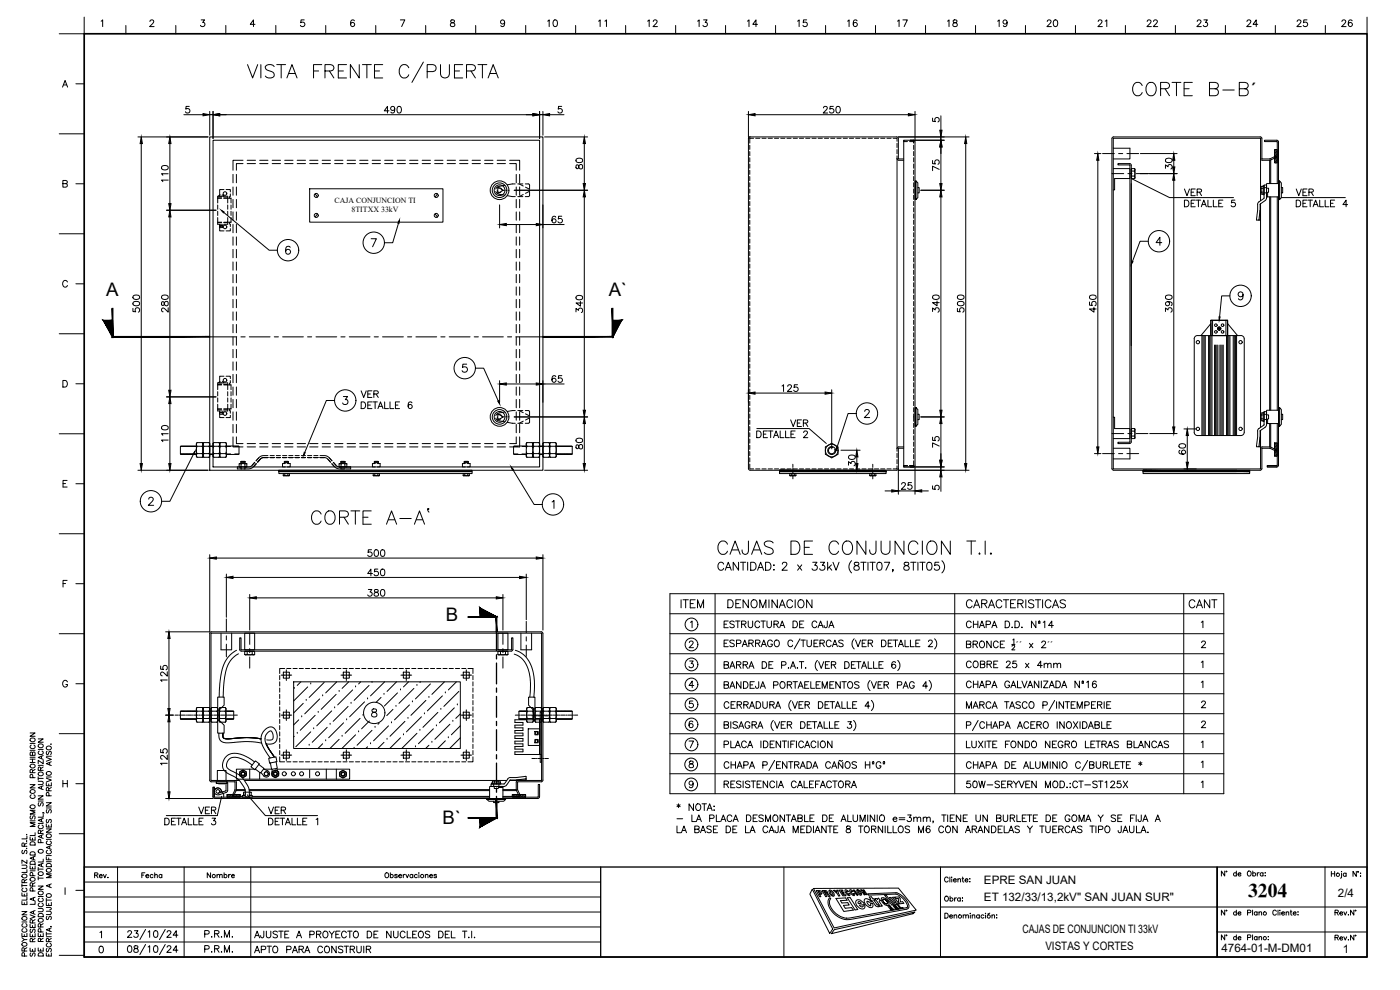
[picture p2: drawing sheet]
<svg xmlns="http://www.w3.org/2000/svg" width="420mm" height="297mm" viewBox="0 0 420 297" stroke-linecap="round" stroke-linejoin="round" font-family="sans-serif">
<defs><g id="words">
<text font-size="8.4" x="92.8" y="158.4">CORTE A-A`</text>
<text font-size="7.5" x="339" y="30">CORTE B-B´</text>
<text font-size="5.9" x="374.6" y="269.1">3204</text>
<g font-size="5.6">
<text x="375.2" y="28.7">´</text>
<text x="31.9" y="88.7">A</text>
<text x="182.7" y="88.7">A`</text>
<text x="133.8" y="186.2">B</text>
<text x="132.8" y="247.3">B`</text>
</g>
<g font-size="5.3">
<text x="163.3" y="9.2">10</text>
<text x="178.9" y="9.2">11</text>
<text x="193.3" y="9.2">12</text>
<text x="208.5" y="9.2">13</text>
<text x="223.3" y="9.2">14</text>
<text x="238.5" y="9.2">15</text>
<text x="253.3" y="9.2">16</text>
<text x="268.5" y="9.2">17</text>
<text x="283.6" y="9.2">18</text>
<text x="298.4" y="9.2">19</text>
<text x="313.3" y="9.2">20</text>
<text x="328.4" y="9.2">21</text>
<text x="343.3" y="9.2">22</text>
<text x="358.4" y="9.2">23</text>
<text x="373.2" y="9.2">24</text>
<text x="388.4" y="9.2">25</text>
<text x="401.8" y="9.2">26</text>
<text x="203.6" y="183.4">ITEM</text>
<text x="217.7" y="183.4">DENOMINACION</text>
<text x="289.3" y="183.4">CARACTERISTICAS</text>
<text x="356" y="183.4">CANT</text>
<text x="75.5" y="287.2">APTO PARA CONSTRUIR</text>
</g>
<g font-size="4.9">
<text x="216.3" y="189.4">ESTRUCTURA DE CAJA</text>
<text x="289.3" y="189.4">CHAPA D.D. Nº14</text>
<text x="289.3" y="201.4">COBRE 25 x 4mm</text>
<text x="289.3" y="207.4">CHAPA GALVANIZADA Nº16</text>
<text x="289.3" y="225.4">LUXITE FONDO NEGRO LETRAS BLANCAS</text>
<text x="216.3" y="237.4">RESISTENCIA CALEFACTORA</text>
<text x="289.3" y="237.4">50W-SERYVEN MOD.:CT-ST125X</text>
</g>
<g font-size="4.4">
<text x="27.5" y="264.6">Rev.</text>
<text x="41.6" y="264.6">Fecha</text>
<text x="61.4" y="264.6">Nombre</text>
</g>
<g font-size="3.5">
<text x="295.3" y="265.3">EPRE SAN JUAN</text>
<text x="401.5" y="269.1">2/4</text>
<text x="295.3" y="270.3">ET 132/33/13,2kV&quot; SAN JUAN SUR&quot;</text>
<text x="306.8" y="279.8">CAJAS DE CONJUNCION TI 33kV</text>
<text x="313.7" y="284.9">VISTAS Y CORTES</text>
<text x="366.6" y="285.7">4764-01-M-DM01</text>
<text x="403" y="285.9">1</text>
</g>
<g font-size="2.8">
<text x="304.8" y="194.4">´´</text>
<text x="314.2" y="194.4">´´</text>
</g>
<g font-size="2.4">
<text x="100.4" y="61">CAJA CONJUNCION TI</text>
<text x="105.5" y="63.7">8TITXX 33kV</text>
</g>
</g></defs>
<!-- layer: TEXTO -->
<g fill="none" stroke="#000" stroke-width=".3">
<path d="M201.1 178.1h166.2v60h-166.2zM214.6 178.1v60M217.2 169.3a.88 .88 0 0 0-1-.6 .88 .88 0 0 0-.7 .9v.6a.88 .88 0 0 0 .7 .9 .88 .88 0 0 0 1-.6M217.6 171.1l1-2.4 .9 2.4M218 170.3h1.1M218.3 163.3a1.47 1.47 0 0 0-1.7-1 1.47 1.47 0 0 0-1.1 1.6 1.75 1.75 0 0 0 .4 1.9 1.75 1.75 0 0 0 1.9 .3l.5-.7M219.1 166.3l1.5-4 1.5 4M219.7 165h1.9M221.7 168.7v2.4l-1.7-2.4v2.4M222.2 168.7h1.6M223 168.7v2.4M224.4 168.7v2.4"/>
<path d="M224.6 162.3v3.1l-.2 .5a.92 .92 0 0 1-1.5 0l-.2-.9M225.3 168.7h.8a1.27 1.27 0 0 1 .8 1.2 1.27 1.27 0 0 1-.8 1.2h-.8zM225.6 166.3l1.5-4 1.5 4M226.1 165h1.9M227.4 171.1l.9-2.4 .9 2.4M227.7 170.3h1.1M229.8 168.7h.8a1.27 1.27 0 0 1 .8 1.2 1.27 1.27 0 0 1-.8 1.2h-.8zM232 162.9a1.76 1.76 0 0 0-2.6 0 1.02 1.02 0 0 0 .7 1.1l1.2 .4a.97 .97 0 0 1 .7 .8 .97 .97 0 0 1-.3 .9 1.84 1.84 0 0 1-2.3-.3M232.1 169.6h.3zM232.1 171h.3zM234.8 169.3l.4-.6 .7 .1 .2 .3-.3 .8-1.1 1.2h1.6M237.4 162.3h1.3a2.14 2.14 0 0 1 1.4 2 2.14 2.14 0 0 1-1.4 2h-1.3z"/>
<path d="M239.4 169.5l1.2 1.6M240.6 169.5l-1.2 1.6M241.4 164.2h1.5M243.9 162.3h-2.5v4h2.5M243.9 168.7h1.3l-.7 .9a.8 .8 0 0 1 .8 .7 .8 .8 0 0 1-.7 .9 .8 .8 0 0 1-.9-.6M246.2 168.7h1.3l-.7 .9a.8 .8 0 0 1 .8 .7 .8 .8 0 0 1-.7 .9 .8 .8 0 0 1-.9-.6M248.4 168.7v2.4M248.8 170.2l.8 .9M249.5 169.5l-1.1 1.1M250 168.7l.9 2.4 .9-2.4M251.7 163.3a1.47 1.47 0 0 0-1.7-1 1.47 1.47 0 0 0-1.2 1.6 1.75 1.75 0 0 0 .4 1.9 1.75 1.75 0 0 0 1.9 .3l.6-.7M253.2 162.9a1.48 1.48 0 0 1 1.7-.5 1.48 1.48 0 0 1 1 1.5 1.75 1.75 0 0 1-.4 1.9 1.75 1.75 0 0 1-1.9 .3 2.48 2.48 0 0 1-.4-3.2z"/>
<path d="M255.6 168.2a2.47 2.47 0 0 0 0 3.7M256.5 168.8a.49 .49 0 0 0 .2 .8l.5 .1a.69 .69 0 0 1 .7 .7 .69 .69 0 0 1-.6 .7l-.9-.2a.88 .88 0 0 1 .1-1 .88 .88 0 0 1 .9-.3 .48 .48 0 0 0 .2-.8zM258.3 168.7h1.6M259.1 168.7v2.4M259.9 162.3v4l-2.7-4v4M260.5 168.7v2.4M261.1 168.7h1.6M261.9 168.7v2.4M262.9 162.3v3.1l-.2 .5a.92 .92 0 0 1-1.5 0l-.2-.9M263.5 168.8a.8 .8 0 0 1 1.1 .3l.1 .6a1.03 1.03 0 0 1-.9 1.4 1.55 1.55 0 0 1-.3-2.3zM264.4 162.3v2.9a1.35 1.35 0 0 0 1.4 1.1 1.35 1.35 0 0 0 1.3-1.1v-2.9M265.4 168.7h1.6l-1.1 2.4"/>
<path d="M268 171h-.2h.2l-.2 .6M271.3 162.3v4l-2.7-4v4M271.5 168.8a.47 .47 0 0 0 .2 .8l.5 .1a.69 .69 0 0 1 .7 .6 .69 .69 0 0 1-.6 .8h-.5a.69 .69 0 0 1-.6-.7 .69 .69 0 0 1 .7-.7l.5-.1a.49 .49 0 0 0 .2-.8zM273.3 168.7h1.6M274.1 168.7v2.4M275.5 163.3a1.47 1.47 0 0 0-1.7-1 1.47 1.47 0 0 0-1.2 1.6 1.75 1.75 0 0 0 .4 1.9 1.75 1.75 0 0 0 1.9 .3l.6-.7M275.5 168.7v2.4M276 168.7h1.6M276.8 162.3v4M276.9 168.7v2.4M278.4 168.8a.8 .8 0 0 1 1.2 .3 1.14 1.14 0 0 1 .1 1.4 1.14 1.14 0 0 1-1.3 .5l-.3-.9zM278.9 162.5a1.52 1.52 0 0 1 2.3 1.4 1.75 1.75 0 0 1-.4 1.9 1.75 1.75 0 0 1-1.9 .3 2.43 2.43 0 0 1 0-3.6z"/>
<path d="M281.8 168.7h-1.2l-.1 1a.85 .85 0 0 1 1.3 0 .85 .85 0 0 1-.2 1.3 .85 .85 0 0 1-1.2-.4M282.7 168.2a2.47 2.47 0 0 1 0 3.7M285.2 162.3v4l-2.7-4v4M286.5 178.1v60M290.1 162.3h2.7M291.5 162.3v4M293.8 166.1l.2-.2 .1 .2-.1 .2zM295.7 162.3v4M297.2 166.1l.2-.2 .2 .2-.2 .2zM355.3 178.1v60M201.1 184.2h166.2M201.1 190.1h166.2"/>
<path d="M201.1 196.2h166.2M206.9 192.8l.2-.4 .5-.1 .4 .6-1.2 1.4h1.3M207 198.3h1l-.6 .8a.66 .66 0 0 1 .6 1.1 .66 .66 0 0 1-1.2-.2M207.2 186.7l.5-.4v2M217.3 199.5l1.2-.1 .1-.7-1.3-.2v2l1.3-.2v-.4l-.4-.4M217.3 193h.8M218.6 192h-1.3v2h1.3M219.3 199.9h1M220.4 192.3l-.5-.3-.9 .3 .2 .5 1.2 .7v.3l-.5 .2-.9-.2M221 193.1l1.2-.1 .2-.3-.1-.5-1.3-.2v2M221 199.5l1.2-.1 .2-.5-.5-.4h-.9v2M221.7 199.5l.7 1"/>
<path d="M222.8 194l.7-2 .8 2M223 199.5l1.2-.1 .1-.7-1.3-.2v2M223 193.4h1M223.7 199.5l.7 1M224.7 193l1.2-.1 .1-.7-1.3-.2v2M225 199.9h1M225.4 193l.7 1M226.8 193l1.1-.1 .2-.5-.5-.4h-.8v2M227.4 193l.7 1M228.5 194l.7-2 .8 2M228.7 198.5h.7a1.08 1.08 0 0 1 .7 1 1.08 1.08 0 0 1-.7 1h-.7zM228.7 193.4h1"/>
<path d="M230.8 199.5h.7M231.8 192.5a.73 .73 0 0 0-.8-.5 .73 .73 0 0 0-.6 .8 .83 .83 0 0 0 .2 1.1 .83 .83 0 0 0 1.1-.1l.1-.5h-.5M232 198.5h-1.2v2h1.2M232.6 192.3a.94 .94 0 0 1 1.4 .6 .94 .94 0 0 1-1.1 1.1l-.5-.7zM234.6 199.6l1.1-.1 .2-.3-.1-.5-1.2-.2v2M237.5 199.9h1M237.9 192.5a.73 .73 0 0 0-.9-.5 .73 .73 0 0 0-.5 .8 .83 .83 0 0 0 .2 1.1 .83 .83 0 0 0 1.1-.1l.1-.2M239.9 198.5h1.3M240.1 191.7l-1.7 3M240.4 192h1.3M240.6 198.5v2M241 192v2"/>
<path d="M242.2 192v1.5a.67 .67 0 0 0 .6 .5 .67 .67 0 0 0 .7-.5v-1.5M244.3 193h.7M245.3 198.1a2.08 2.08 0 0 0 0 3.1M245.5 192h-1.2v2h1.2M245.7 198.5l.8 2 .7-2M246.1 193l1.1-.1 .1-.7-1.2-.2v2M246.8 193l.6 1M247.7 199.5h.8M248.9 198.5h-1.2v2h1.2M249.4 192.5a.74 .74 0 0 0-.8-.5 .74 .74 0 0 0-.6 .8 .83 .83 0 0 0 .2 1.1 .83 .83 0 0 0 1.1-.1l.1-.2M249.5 199.5l1.1-.1 .2-.7-1.3-.2v2M249.8 194l.8-2 .7 2"/>
<path d="M250.1 193.4h.9M250.2 199.5l.6 1M253 192.3l-.4-.3-.9 .3 .2 .5 1.1 .7v.3l-.4 .2-.9-.2M253.5 198.5h.7a1.08 1.08 0 0 1 .7 1 1.08 1.08 0 0 1-.7 1h-.7zM255.5 199.5h.8M256.4 191.7a2.08 2.08 0 0 0 0 3M256.7 192l.8 2 .8-2M256.7 198.5h-1.2v2h1.2M257 198.5h1.4M257.7 198.5v2M258.8 193h.7M258.8 199.9h1"/>
<path d="M260 192h-1.2v2h1.2M260.6 193l1.1-.1 .1-.7-1.2-.2v2M260.6 198.5v2h1.1M261.2 193l.7 1M262.2 198.5v2h1.1M263.8 199.5h.8M264.6 192h.6a1.07 1.07 0 0 1 .7 1 1.07 1.07 0 0 1-.7 1h-.6zM265 198.5h-1.2v2h1.2M266.6 193h.7M267.8 192h-1.2v2h1.2M268.1 192h1.3M268.7 198.8v-.2a.63 .63 0 0 0-1 .3 .97 .97 0 0 0 .6 1.6 .62 .62 0 0 0 .5-.6 .62 .62 0 0 0-.6-.6 .62 .62 0 0 0-.6 .6"/>
<path d="M268.7 192v2M269.4 198.1a2.08 2.08 0 0 1 0 3.1M269.6 194l.8-2 .7 2M269.9 193.4h.9M271.6 192v2h1.1M273.2 192v2h1.2M274.8 193h.8M276.1 192h-1.3v2h1.3M278.7 192.5l.1-.4 .6-.1 .4 .6-1.2 1.4h1.3M280.5 191.7a2.08 2.08 0 0 1 0 3M290 193.3l1.2-.1 .2-.5-.5-.4h-.9v2.1l1.3-.2 .1-.5-.5-.4M292 193.3l1.2-.1 .1-.7-1.3-.2v2.1"/>
<path d="M292.7 193.3l.7 1.1M294.1 192.6l.2-.2a.93 .93 0 0 1 1.2 .9 .93 .93 0 0 1-1.2 .9l-.4-.6zM297.5 192.3v2.1l-1.4-2.1v2.1M299.6 192.8a.74 .74 0 0 0-.9-.5 .74 .74 0 0 0-.6 .8v.5a.74 .74 0 0 0 .6 .8 .74 .74 0 0 0 .9-.5M300.2 193.3h.8M301.5 192.3h-1.3v2.1h1.3M303.6 193.4h1M303.7 193.9l.6-.3 .2 .4-.9 1h1M303.9 192l.4-.3v1.4M308.9 193l1.1 1.4M310 193l-1.1 1.4M312.6 192.8l.4-.5h.4l.4 .4-.3 .7-.9 1h1.3"/>
<path d="M360.5 198.7l.5-.4v2M360.5 186.7l.5-.4v2M360.6 192.8l.2-.4 .6-.1 .4 .6-1.3 1.4h1.4M201.1 202.1h166.2M201.1 208.2h166.2M201.1 214.1h166.2M207.9 210.3h-.9l-.1 .9a.71 .71 0 0 1 1 0 .71 .71 0 0 1-.1 1 .71 .71 0 0 1-1-.2M207.9 216.6l-.5-.3a1.07 1.07 0 0 0-.7 1.1 1.07 1.07 0 0 0 .7 .9 .62 .62 0 0 0 .6-.6 .62 .62 0 0 0-.6-.6 .62 .62 0 0 0-.6 .6M208.2 205.7h-1.4l.9-1.4v2M217.3 205.5l1.2-.1 .1-.7-1.3-.2v2l1.3-.2v-.6l-.4-.2M217.3 217.5l1.2-.1 .1-.7-1.3-.2v2l1.3-.2v-.6l-.4-.2M218.8 211a.74 .74 0 0 0-.9-.5 .74 .74 0 0 0-.6 .8v.5a.74 .74 0 0 0 .6 .7 .74 .74 0 0 0 .9-.5"/>
<path d="M219 200.5l.8-2 .7 2M219 206.5l.8-2 .7 2M219.3 205.9h1M219.3 216.5v2M219.4 211.5h.8M220.7 210.5h-1.3v2h1.3M221.2 211.5l1.2-.1 .2-.5-.5-.4h-.9v2M221.3 216.8l-.5-.3-.8 .3 .2 .5 1.1 .7v.2l-.5 .3-.8-.3M221.7 218.5l.8-2 .7 2M221.9 211.5l.7 1M222 217.9h.9M222.4 204.5v2l-1.4-2v2"/>
<path d="M223.1 204.5h.7a1.06 1.06 0 0 1 .7 1 1.06 1.06 0 0 1-.7 1h-.7zM223.2 211.5l1.2-.1 .1-.7-1.3-.2v2M223.9 211.5l.7 1M224.7 200.5l.8-2 .8 2M224.9 212.5l.8-2 .8 2M225 217a.74 .74 0 0 0-.8-.5 .74 .74 0 0 0-.6 .8 .83 .83 0 0 0 .2 1.1 .83 .83 0 0 0 1.1-.2l.1-.4h-.4M225.1 205.5h.8M225.2 211.9h1M225.7 217.5l1.1-.1 .1-.7-1.2-.2v2M226.4 204.5h-1.3v2h1.3M226.4 217.5l.6 1M226.9 210.5h.7a1.07 1.07 0 0 1 .7 1 1.07 1.07 0 0 1-.7 1h-.7z"/>
<path d="M227.4 218.5l.8-2 .7 2M227.7 204.5l-.1 1.8-.7 .1-.1-.5M227.7 217.9h1M228.2 206.5l.7-2 .8 2M228.5 205.9h.9M228.9 210.5v1.5l.6 .5 .7-.3 .1-1.7M231 211.5l1.2-.1 .1-.7-1.3-.2v2M231.7 211.5l.7 1M232.1 216.2a2.04 2.04 0 0 0 0 3M232.2 205.6l1.1-.1 .1-.8-1.2-.2v2M232.5 216.5l.7 2 .8-2M232.7 212.5l.8-2 .8 2"/>
<path d="M233 211.9h1M234.5 204.6a.94 .94 0 0 1 1.1 .9 .94 .94 0 0 1-1.1 .9l-.4-.6zM234.5 217.5h.7M235.7 216.5h-1.2v2h1.2M236.3 205.5l1.1-.1 .2-.5-.2-.3-1.1-.1v2M236.3 217.5l1.1-.1 .2-.5-.2-.3-1.1-.1v2M236.6 200.4h.1zM236.9 205.5l.7 1M236.9 217.5l.7 1M237.2 200.5l.8-2 .8 2M237.4 210.1a2.04 2.04 0 0 0 0 3.1M237.8 210.5l.8 2 .7-2"/>
<path d="M238 204.5h1.3M238.6 204.5v2M239.2 200.4h.2zM239.5 206.5l.8-2 .7 2M239.8 205.9h.9M239.8 211.5h.8M240.3 216.5h.6a1.06 1.06 0 0 1 .7 1 1.06 1.06 0 0 1-.7 1h-.6zM241 210.5h-1.2v2h1.2M241.5 205.5h.8M241.6 211.5l1.2-.1 .1-.5-.4-.4h-.9v2M241.7 200.4h.2zM242.3 211.5l.6 1"/>
<path d="M242.3 217.5h.7M242.8 204.5h-1.3v2h1.3M243.3 204.5v2h1.2M243.5 216.5h-1.2v2h1.2M243.8 216.5h1.3M244.5 216.5v2M244.9 205.5h.8M245.3 218.5l.8-2 .7 2M245.6 210.5h.7a1.07 1.07 0 0 1 .7 1 1.07 1.07 0 0 1-.7 1h-.7zM245.6 217.9h1M246.2 204.5h-1.3v2h1.3M246.8 206.5v-2l.7 2 .8-2v2"/>
<path d="M247.3 216.5v2h1.2M247.6 211.5h.8M248.8 210.5h-1.2v2h1.2M248.9 216.5v2h1.2M249 205.5h.8M249.1 210.5h1.4M249.8 210.5v2M250.3 204.5h-1.3v2h1.3M250.6 217.5h.7M250.6 212.5l.8-2 .8 2M250.9 211.9h1M251.8 216.5h-1.2v2h1.2"/>
<path d="M252.2 204.5v2l-1.4-2v2M252.7 210.5v2h1.1M252.7 204.5h1.3M253.3 204.5v2M254.3 210.5v2h1.1M254.5 216.5h1l-.6 .8a.67 .67 0 0 1 .5 1.1 .67 .67 0 0 1-1.1-.3M254.6 204.8a.92 .92 0 0 1 1.3 .2 .92 .92 0 0 1-.2 1.2 .92 .92 0 0 1-1.3-.1 .92 .92 0 0 1 .2-1.3zM255.9 211.5h.8M256.2 216.2a2.04 2.04 0 0 1 0 3M257.1 210.5h-1.2v2h1.2M257.8 204.8l-.5-.3-.8 .3 .2 .5 1 .5 .1 .4-.5 .3-.8-.3M258.6 200.5l.7-2 .8 2"/>
<path d="M261 211.9h-1.4l1-1.4v2M261.1 204.2a2.08 2.08 0 0 0 0 3M261.5 204.5l.8 2 .7-2M261.5 210.1a2.04 2.04 0 0 1 0 3.1M263.5 205.5h.8M264.7 204.5h-1.2v2h1.2M265.3 205.5l1.2-.1 .1-.7-1.3-.2v2M266 205.5l.7 1M269.3 205.6l1.2-.1 .1-.8-1.3-.2v2M271 206.5l.8-2 .8 2M271.3 205.9h1M274.4 205a.74 .74 0 0 0-.9-.5 .74 .74 0 0 0-.6 .8 .83 .83 0 0 0 .3 1.1 .83 .83 0 0 0 1.1-.2l.1-.4h-.5"/>
<path d="M278.4 205.9h-1.5l1-1.4v2M278.8 204.2a2.04 2.04 0 0 1 0 3M290 212.5v-2l.8 2 .8-2v2M290 217.6l1.2-.1 .2-.3-.1-.5-1.3-.2v2M292 212.5l.8-2 .8 2M292.3 211.9h1M293.6 216.2l-1.8 3M294 211.5l1.2-.1 .2-.5-.2-.3-1.2-.1v2M294.7 211.5l.7 1M295.5 217a.73 .73 0 0 0-.9-.5 .73 .73 0 0 0-.6 .8v.5a.73 .73 0 0 0 .6 .7 .73 .73 0 0 0 .9-.4M296.1 217.5h1.4M296.1 216.5v2"/>
<path d="M297.4 211a.73 .73 0 0 0-.9-.5 .73 .73 0 0 0-.6 .8 .83 .83 0 0 0 .3 1.1 .83 .83 0 0 0 1.1-.1l.1-.2M297.5 216.5v2M297.7 212.5l.8-2 .8 2M297.9 218.5l.8-2 .8 2M298 211.9h1M298.2 217.9h1M299.9 217.6l1.2-.1 .2-.3-.1-.5-1.3-.2v2M301.5 210.5h1.3M301.7 218.5l.7-2 .8 2M301.9 217.9h1M302.1 210.5v2M303 212.5l.8-2 .7 2"/>
<path d="M303.3 211.9h.9M305.4 218.5l.7-2 .8 2M305.7 217.9h.9M306.2 210.8l-.5-.3-.8 .3 .2 .5 1.1 .7v.3l-.5 .2-.8-.2M308.2 211a.73 .73 0 0 0-.8-.5 .73 .73 0 0 0-.6 .8 .83 .83 0 0 0 .3 1.1 .83 .83 0 0 0 1-.1l.1-.2M308.7 217a.74 .74 0 0 0-.8-.5 .74 .74 0 0 0-.6 .8v.5a.74 .74 0 0 0 .6 .8 .74 .74 0 0 0 .8-.5M309 210.8a.94 .94 0 0 1 1.4 .6 .94 .94 0 0 1-1 1.1l-.6-.7zM309.4 217.5h.7M310.6 216.5h-1.2v2h1.2M311.2 217.5l1.1-.1 .2-.5-.5-.4h-.8v2M311.8 217.5l.7 1M313 211.6l1.1-.1 .1-.8-1.2-.2v2"/>
<path d="M313.5 216.6a.93 .93 0 0 1 1.1 .9 .93 .93 0 0 1-1.1 .9l-.4-.6 .1-.8zM316.5 210.2l-1.7 3M317.1 210.5v2M317.3 216.5v2M319.2 210.5v2l-1.3-2v2M319.4 216.5v2l-1.4-2v2M319.7 210.5h1.3M320.2 216.8l.2-.2a.93 .93 0 0 1 1.2 .9 .93 .93 0 0 1-1.2 .9l-.4-.6zM320.3 210.5v2M321.5 211.5h.7M322.1 216.5l1.4 2M322.7 210.5h-1.2v2h1.2"/>
<path d="M323.3 212.5v-2l.7 2 .8-2v2M323.5 216.5l-1.4 2M324.1 216.5v2M324.9 216.5h.7a1.07 1.07 0 0 1 .7 1 1.07 1.07 0 0 1-.7 1h-.7zM325.6 211.6l1.1-.1 .1-.8-1.2-.2v2M326.6 218.5l.8-2 .7 2M326.9 217.9h.9M327.6 211.5h.7M328.6 217.5l1.1-.1 .2-.7-1.3-.2v2l1.3-.1v-.5l-.4-.4M328.8 210.5h-1.2v2h1.2M329.4 211.5l1.1-.1 .1-.7-1.2-.2v2M330 211.5l.7 1"/>
<path d="M330.6 216.5v2h1.2M331.4 210.5v2M332.1 211.5h.8M332.2 217.5h.8M333.4 210.5h-1.3v2h1.3M333.5 216.5h-1.3v2h1.3M360.5 204.7l.5-.4v2M360.6 210.8l.4-.5h.4l.4 .4-.3 .7-1 .9h1.4M360.6 216.8l.2-.4 .6-.1 .4 .6-1.3 1.4h1.4M201.1 220.2h166.2M201.1 226.1h166.2M201.1 232.2h166.2"/>
<path d="M206.8 222.3h1.3l-.9 2M207 228.4v.6l.8 .3 .3 .4a.67 .67 0 0 1-.6 .7 .67 .67 0 0 1-.7-.7l.3-.4 .9-.5-.1-.4zM208 235a.62 .62 0 0 1-.8 .5 .62 .62 0 0 1-.3-1 .62 .62 0 0 1 1 .1l.1 .4a.93 .93 0 0 1-.7 1.3l-.4-.2M217.3 223.4l1.2-.1 .1-.3v-.5l-1.3-.2v2M218.8 229a.74 .74 0 0 0-.9-.5 .74 .74 0 0 0-.6 .8 .83 .83 0 0 0 .3 1.1 .83 .83 0 0 0 1-.1l.2-.2M219.3 222.3v2h1.2M219.4 228.5v2M219.4 229.5h1.3M220.7 224.3l.7-2 .8 2M220.7 228.5v2M220.9 223.7h1M221.2 230.5l.8-2 .8 2"/>
<path d="M221.5 229.9h1M223.2 229.6l1.2-.1 .1-.8-1.3-.2v2M224 222.8a.73 .73 0 0 0-.9-.5 .73 .73 0 0 0-.5 .8v.5a.73 .73 0 0 0 .5 .7 .73 .73 0 0 0 .9-.4M224.4 224.3l.7-2 .8 2M224.7 223.7h.9M224.9 230.5l.8-2 .8 2M225.2 229.9h1M228.4 222.3v2M228.9 229.6l1.2-.1 .1-.8-1.3-.2v2M229.1 222.3h.7a1.08 1.08 0 0 1 .7 1 1.08 1.08 0 0 1-.7 1h-.7zM231.1 223.3h.8M232.4 222.3h-1.3v2h1.3"/>
<path d="M232.5 228.2l-1.7 3M233 229.5h.8M234.3 228.5h-1.3v2h1.3M234.3 222.3v2l-1.4-2v2M234.8 222.3h1.3M235.4 222.3v2M236.2 228.5v2l-1.4-2v2M236.6 222.3v2M236.7 228.5h1.3M237.3 228.5v2M237.3 223.3h.8M238.5 229.5l1.1-.1 .1-.7-1.2-.2v2"/>
<path d="M238.6 222.3h-1.3v2M239 222.3v2M239.1 229.5l.7 1M240.2 230.5l.7-2 .8 2M240.5 229.9h.9M241.1 222.8a.73 .73 0 0 0-.8-.5 .73 .73 0 0 0-.6 .8v.5a.73 .73 0 0 0 .6 .7 .73 .73 0 0 0 .8-.4M241.5 224.3l.8-2 .7 2M241.8 223.7h1M242.2 228.5h.6a1.06 1.06 0 0 1 .7 1 1.06 1.06 0 0 1-.7 1h-.6zM243.9 230.5l.8-2 .7 2M244.2 229.9h.9M244.8 222.8a.74 .74 0 0 0-.8-.5 .74 .74 0 0 0-.6 .8v.5a.74 .74 0 0 0 .6 .8 .74 .74 0 0 0 .8-.5"/>
<path d="M245.5 222.3v2M246.6 222.4a.93 .93 0 0 1 1.1 .9 .93 .93 0 0 1-1.1 .9l-.4-.6 .1-.8zM249.2 229a.74 .74 0 0 0-.8-.5 .74 .74 0 0 0-.6 .8 .83 .83 0 0 0 .2 1.1 .83 .83 0 0 0 1.1-.1l.1-.2M249.6 230.5l.8-2 .7 2M249.7 222.3v2l-1.3-2v2M249.9 229.9h.9M252.8 228.2l-.2 .2-.6-.2-.3 .2M252.9 228.7v1.8l-1.3-1.8v1.8M253.8 228.8a.92 .92 0 0 1 1.3 .2 .92 .92 0 0 1-.2 1.3 .92 .92 0 0 1-1.2-.2 .92 .92 0 0 1 .1-1.3zM257 228.8l-.4-.3-.9 .3 .2 .5 1.1 .7v.3l-.4 .2-.9-.2M259.7 229.5h1.3M259.7 228.5v2"/>
<path d="M261 228.5v2M261.8 229.2h.5M264.4 229a.73 .73 0 0 0-.9-.5 .73 .73 0 0 0-.6 .8 .83 .83 0 0 0 .3 1.1 .83 .83 0 0 0 1.1-.1l.1-.5h-.5M265 229.2h.5M291.5 229a.73 .73 0 0 0-.9-.5 .73 .73 0 0 0-.6 .8v.5a.73 .73 0 0 0 .6 .8 .73 .73 0 0 0 .9-.5M292.1 229.5h1.4M292.1 228.5v2M293.5 228.5v2M293.9 230.5l.8-2 .8 2M294.2 229.9h1M295.9 229.6l1.2-.1 .2-.3-.1-.5-1.3-.2v2M297.7 230.5l.7-2 .8 2"/>
<path d="M297.9 229.9h1M301.7 228.5h.6a1.07 1.07 0 0 1 .7 1 1.07 1.07 0 0 1-.7 1h-.6zM303.6 229.5h.8M304.9 228.5h-1.3v2h1.3M307.2 230.5l.7-2 .8 2M307.5 229.9h.9M309.2 228.5v2h1.1M310.8 228.5v1.5l.6 .5 .4-.1 .3-.4v-1.5M312.9 230.5v-2l.8 2 .7-2v2M315.2 228.5v2M317.3 228.5v2l-1.4-2v2M318 228.5v2"/>
<path d="M318.9 228.8l.2-.2a.93 .93 0 0 1 1.2 .9 .93 .93 0 0 1-1.2 .9l-.4-.6zM324.2 229a.73 .73 0 0 0-.8-.5 .73 .73 0 0 0-.6 .8v.5a.73 .73 0 0 0 .6 .8 .73 .73 0 0 0 .8-.5M326.4 228.2l-1.7 3M327 229.5l1.1-.1 .2-.5-.5-.4h-.8v2l1.2-.1 .1-.5-.5-.4M329 228.5v1.5l.6 .5 .6-.2 .1-1.8M331.1 229.5l1.1-.1 .1-.7-1.2-.2v2M331.8 229.5l.6 1M333.1 228.5v2h1.1M334.7 229.5h.8M336 228.5h-1.3v2h1.3M336.2 228.5h1.4M336.9 228.5v2"/>
<path d="M338 229.5h.8M339.3 228.5h-1.3v2h1.3M341.7 228.8l1 .6M342.2 228.5v1.2M342.7 228.8l-1 .6M360.5 222.7l.5-.4v2M360.5 234.7l.5-.4v2M360.5 228.7l.5-.4v2M203.2 247.8v2.1h1.1M203.2 241.5l.9 .5M203.2 245.7h1.7M203.6 241.2v1.1"/>
<path d="M204.1 241.5l-.9 .5M204.5 249.9l.8-2.1 .7 2.1M204.8 249.2h.9M207.6 244.5v2h1.2M208.1 241.2v2l-1.3-2v2M208.5 248.8l1.1-.1 .2-.5-.4-.4h-.9v2.1l1.2-.2 .1-.5-.4-.4M209 241.5l.2-.2a.93 .93 0 0 1 1.1 .9 .93 .93 0 0 1-1.1 .9l-.4-.7zM209 246.5l.7-2 .8 2M209.3 245.9h.9M210.2 249.9l.8-2.1 .7 2.1M210.5 249.2h.9M210.7 241.2h1.3"/>
<path d="M211.4 241.2v2M212.2 243.2l.8-2 .7 2M212.5 242.5h1M213 245.6l1.1-.1 .1-.8-1.2-.2v2M213.5 248.1l-.5-.3-.9 .3 .1 .4 1.1 .5 .2 .3v.3l-.5 .3-.9-.3M214.1 248.8h.8M214.2 241.9h.2zM214.2 243.1h.2zM215 244.5v2h1.1M215.4 247.8h-1.3v2.1h1.3M216.3 246.5l.8-2 .7 2M216.6 245.9h.9"/>
<path d="M217.9 247.8h.7a1.08 1.08 0 0 1 .7 1 1.08 1.08 0 0 1-.7 1.1h-.7zM219.6 245a.73 .73 0 0 0-.8-.5 .73 .73 0 0 0-.6 .8 .83 .83 0 0 0 .3 1 .83 .83 0 0 0 1.1-.1v-.2M219.9 248.8h.8M220 246.5l.8-2 .7 2M220.3 245.9h1M221.2 247.8h-1.3v2.1h1.3M223.7 247.8v2.1h1.2M224 244.5h.7a1.07 1.07 0 0 1 .7 1 1.07 1.07 0 0 1-.7 1h-.7zM225.1 249.9l.7-2.1 .8 2.1M225.4 249.2h.9M226 245.5h.8M227.3 244.5h-1.3v2h1.3"/>
<path d="M229.1 244.8l-.5-.3-.9 .3 .2 .5 1.1 .4 .1 .5-.5 .3-.9-.3M229.7 246.5v-2l.8 2 .8-2v2M230.4 248.3a.74 .74 0 0 0-.8-.5 .74 .74 0 0 0-.6 .8v.5a.74 .74 0 0 0 .6 .8 .74 .74 0 0 0 .8-.5M230.8 249.9l.8-2.1 .7 2.1M231.1 249.2h.9M232.1 244.8a.92 .92 0 0 1 1.3 .1 .92 .92 0 0 1-.1 1.3 .92 .92 0 0 1-1.3-.1 .92 .92 0 0 1 .1-1.3zM233.5 247.8v1.9l-.3 .2-.4-.2-.2-.5M234 249.9l.8-2.1 .8 2.1M234.3 249.2h1M235.5 244.5v2l-1.4-2v2M235.9 244.5h1.4M236.6 244.5v2"/>
<path d="M237.5 246.5l.7-2 .8 2M237.7 245.9h1M238 249.9v-2.1l.8 2.1 .8-2.1v2.1M239.5 245.5l1.1-.1 .1-.7-1.2-.2v2l1.2-.2v-.6l-.4-.2M240.3 248.8h.8M241.5 244.5v2h1.1M241.5 247.8h-1.2v2.1h1.2M242.1 247.8h.7a1.08 1.08 0 0 1 .7 1 1.08 1.08 0 0 1-.7 1.1h-.7zM243.1 245.5h.7M244.1 247.8v2.1M244.3 244.5h-1.2v2h1.2M244.6 249.9l.8-2.1 .7 2.1"/>
<path d="M244.9 249.2h.9M246.9 244.5h.7a1.07 1.07 0 0 1 .6 1 1.07 1.07 0 0 1-.6 1h-.7zM247.9 247.8v2.1l-1.3-2.1v2.1M248.4 247.8h1.3M248.9 245.5h.8M249.1 247.8v2.1M250.1 244.5h-1.2v2h1.2M250.2 248.8h.8M251.5 247.8h-1.3v2.1h1.3M252.4 246.5l.8-2 .7 2M252.7 245.9h1M254.1 247.9v.6l.6 .2a.58 .58 0 0 1 .6 .5 .58 .58 0 0 1-.5 .7l-.7-.2-.2-.5 .3-.4 .9-.3 .1-.4a.74 .74 0 0 0-1.1-.2z"/>
<path d="M254.4 244.5v2h1.2M256 244.5v1.4l.6 .6a.62 .62 0 0 0 .8-.6v-1.4M257.7 247.8h1.3M258.1 246.5v-2l.8 2 .7-2v2M258.3 247.8v2.1M259.8 247.9a.93 .93 0 0 1 1.1 .9 .93 .93 0 0 1-1.1 .9l-.4-.6 .1-.8zM260.4 244.5v2M261.5 248.8l1.2-.1 .1-.7-1.3-.2v2.1M262.2 248.8l.7 1.1M262.5 244.5v2l-1.3-2v2M263.3 244.5v2M264.1 244.8a.92 .92 0 0 1 1.3 .1 .92 .92 0 0 1-.1 1.3 .92 .92 0 0 1-1.3-.1 .92 .92 0 0 1 .1-1.3z"/>
<path d="M264.9 247.8v2.1l-1.3-2.1v2.1M265.7 247.8v2.1M266.4 247.8v2.1h1.2M268 245.7h1.2a.63 .63 0 0 0-.7-.5 .63 .63 0 0 0-.6 .7 .63 .63 0 0 0 .6 .6l.7-.3M268 247.8v2.1h1.2M269.7 248.1l.2-.2a.93 .93 0 0 1 1.2 .9 .93 .93 0 0 1-1.2 .9l-.3-.6zM269.8 245.4h1.8M269.8 245.9h1.8M272.4 244.5h1.1l-.6 .8a.67 .67 0 0 1 .5 1.1 .67 .67 0 0 1-1.2-.3M273 248.1l-.5-.3-.9 .3 .2 .5 1 .4 .2 .3v.3l-.5 .3-.9-.3M274.2 245.6l.5-.4 .5 .1 .1 1.2M274.2 245.2v1.3"/>
<path d="M275.3 245.6l.5-.4 .4 .1 .1 1.2M275.6 249.9v-2.1l.8 2.1 .8-2.1v2.1M277.1 245.6l.5-.4 .4 .1 .1 1.2M277.1 245.2v1.3M278.1 245.6l.5-.4 .5 .1 .1 1.2M279.1 248.1l-.1-.2a.63 .63 0 0 0-1 .3 .97 .97 0 0 0 .6 1.7 .62 .62 0 0 0 .6-.7 .62 .62 0 0 0-.6-.6 .62 .62 0 0 0-.7 .6M280.1 246.4h-.2h.2l-.2 .5M282.6 244.5h1.3M283.2 248.3a.74 .74 0 0 0-.9-.5 .74 .74 0 0 0-.6 .8v.5a.74 .74 0 0 0 .6 .8 .74 .74 0 0 0 .9-.5M283.3 244.5v2M283.9 248.1l.2-.2a.93 .93 0 0 1 1.2 .9 .93 .93 0 0 1-1.2 .9l-.3-.6zM284.4 244.5v2"/>
<path d="M285.2 245.5h.7M286.4 244.5h-1.2v2h1.2M287.3 247.8v2.1l-1.4-2.1v2.1M288.3 244.5v2l-1.3-2v2M289.1 245.5h.7M289.7 249.9l.8-2.1 .8 2.1M290 249.2h1M290.3 244.5h-1.2v2h1.2M291.8 248.8l1.1-.1 .2-.5-.5-.4h-.8v2.1M292.4 248.8l.7 1.1M292.9 244.5v1.4a.67 .67 0 0 0 .7 .6 .67 .67 0 0 0 .6-.6v-1.4M293.5 249.9l.7-2.1 .8 2.1"/>
<path d="M293.7 249.2h1M296.3 244.5v2l-1.3-2v2M296.8 247.8v2.1l-1.3-2.1v2.1M297.6 247.8h.6a1.08 1.08 0 0 1 .7 1 1.08 1.08 0 0 1-.7 1.1h-.6zM299.1 245.5l1.1-.1 .1-.7-1.2-.2v2l1.2-.2v-.6l-.4-.2M299.6 248.8h.7M300.8 247.8h-1.2v2.1h1.2M301.1 244.5v1.4a.67 .67 0 0 0 .7 .6 .67 .67 0 0 0 .6-.6v-1.4M301.4 247.8v2.1h1.1M302.7 249.9l.8-2.1 .7 2.1M303 249.2h.9M303.2 245.5l1.1-.1 .2-.5-.2-.3-1.1-.1v2"/>
<path d="M303.8 245.5l.7 1M305.2 244.5v2h1.1M305.9 248.1l-.4-.3-.9 .3 .2 .5 .9 .4 .2 .3v.3l-.4 .3-.9-.3M306.8 245.5h.8M308 244.5h-1.2v2h1.2M308.3 247.8l.8 1v1.1M308.3 244.5h1.4M309 244.5v2M309.9 247.8l-.8 1M310.1 245.5h.8M311.4 244.5h-1.3v2h1.3M312 247.8h1.4"/>
<path d="M312.7 247.8v2.1M313.9 247.8v1.5l.5 .6 .5-.2 .3-.4v-1.5M313.9 244.5h.7a1.07 1.07 0 0 1 .7 1 1.07 1.07 0 0 1-.7 1h-.7zM315.9 245.5h.8M315.9 248.8h.8M317.2 244.5h-1.3v2h1.3M317.2 247.8h-1.3v2.1h1.3M317.7 248.8l1.2-.1 .1-.7-1.3-.2v2.1M318.4 248.8l.7 1.1M321.1 245a.74 .74 0 0 0-.9-.5 .74 .74 0 0 0-.5 .8 .83 .83 0 0 0 .2 1 .83 .83 0 0 0 1.1-.1l.1-.5h-.5M321.1 248.3a.74 .74 0 0 0-.8-.5 .74 .74 0 0 0-.6 .8v.5a.74 .74 0 0 0 .6 .8 .74 .74 0 0 0 .8-.5M321.5 249.9l.7-2.1 .8 2.1"/>
<path d="M321.7 249.2h1M321.9 244.8a.92 .92 0 0 1 1.2 .1 .92 .92 0 0 1-.1 1.3 .92 .92 0 0 1-1.3-.1 .92 .92 0 0 1 .2-1.3zM323.8 246.5v-2l.8 2 .8-2v2M324.7 248.1l-.5-.3-.8 .3 .1 .4 1 .5 .2 .3v.3l-.5 .3-.8-.3M325.9 246.5l.7-2 .8 2M326.1 245.9h1M327.1 247.8h1.3M327.8 247.8v2.1M328.9 247.8v2.1M329.6 244.5l.7 1v1M329.7 248.9l1.1-.1 .2-.3-.1-.5-1.2-.2v2.1M331.1 244.5l-.8 1"/>
<path d="M331.8 248.1l.1-.2a.93 .93 0 0 1 1.2 .9 .93 .93 0 0 1-1.2 .9l-.3-.6zM334.8 244.8l-.5-.3-.8 .3 .2 .5 1.1 .6v.3l-.5 .3-.8-.3M335.5 245.5h.7M336.5 247.8l-.1 1.9-.3 .2-.3-.2-.2-.5M336.7 244.5h-1.2v2h1.2M337 249.9l.7-2.1 .8 2.1M337.3 249.2h.9M339 247.8v1.5l.5 .6 .7-.3 .1-1.8M339.3 245.5h.7M340.5 244.5h-1.2v2M341 244.5v2M341.1 247.8v2.1h1.1"/>
<path d="M342.4 249.9l.8-2.1 .7 2.1M342.5 244.5l-.1 1.8-.7 .1-.1-.5M342.7 249.2h1M343 246.5l.7-2 .8 2M343.3 245.9h.9M344.4 249.7h.2zM346.7 246.5l.8-2 .7 2M347 245.9h.9"/>
<circle cx="207.5" cy="187.4" r="1.92"/>
<circle cx="207.5" cy="199.4" r="1.92"/>
<circle cx="207.5" cy="193.4" r="1.92"/>
<circle cx="207.5" cy="205.4" r="1.92"/>
<circle cx="207.5" cy="217.4" r="1.92"/>
<circle cx="207.5" cy="211.4" r="1.92"/>
<circle cx="207.4" cy="229.4" r="1.92"/>
<circle cx="207.4" cy="235.4" r="1.92"/>
<circle cx="207.5" cy="223.4" r="1.92"/>
<circle cx="262.1" cy="228.8" r=".27"/>
<circle cx="265.3" cy="228.8" r=".27"/>
</g>
<!-- layer: 0 -->
<g fill="#000" stroke="#000" stroke-width=".3">
<path d="M66.4 63.1l.9 .5-.3 .3zM119.9 66.1l-.2 1-.3-.1zM339.7 78.4l.3 .1-.5 .9zM31.2 96.2h2.6v4.9zM183.8 96.2h2.6l-2.6 4.9zM365.8 95.1h.4l-.3 1zM58.5 135.4l-.3 .9-.3-.1zM91.3 135.7l.3 .1-.5 .9zM149.4 120.4l.3-.2 .2 1zM251.1 134.2l.3 .1-.5 .9zM153.4 140.1l.7 .8-.3 .1zM144.1 182.5l4.9 2.6h-4.9z"/>
<path d="M144.1 245.4h4.9l-4.9 2.6z"/>
<path d="M31 96.1l2.7 5 .2-.1zM31 96.1l.4 .2 2.5 4.7zM31 96.1l.4 .2 2.4-.2zM31.4 96.3l2.4-.2v.2z"/>
<path d="M33.7 101.2h29.2v-.3zM33.7 101.2l.2-.3h29zM33.7 92.5v8.7l.2-.3zM33.7 92.5h.2v8.4z"/>
<path d="M162.9 100.9v.3l20.8-.3zM162.9 101.2l20.8-.3 .3 .3zM183.7 92.5v8.4l.3 .3zM183.7 92.5h.3v8.7z"/>
<path d="M186.2 96.3l-2.5 4.7 .2 .1zM186.2 96.3l.4-.2-2.7 5zM183.8 96.3h2.4l.4-.2zM183.8 96.1h2.8l-2.8 .2z"/>
<path d="M233.9 141.1l32 .4v-.4zM233.9 141.1l32 .4h-32z"/>
<path d="M343 141.1l32 .4v-.4zM343 141.1l32 .4h-32z"/>
<path d="M148.9 185.3v4.3h.2zM148.9 185.3l.2-.3v4.6zM140.5 185.3h8.4l.2-.3zM140.5 185h8.6l-8.6 .3z"/>
<path d="M144.3 182.8l4.6 2.5 .2-.3zM144 182.3l5.1 2.7-4.8-2.2zM144 182.3l.3 2.8v-2.3zM144 182.3l.3 2.8h-.3z"/>
<path d="M148.9 239.7l.2 5.8v-5.8zM148.9 239.7l.2 5.8-.2-.2zM140.5 245.5h8.6l-.2-.2zM140.5 245.3h8.4l-8.4 .2z"/>
<path d="M144 248.2l5.1-2.7-.2-.2zM144.3 247.8l4.6-2.5-4.9 2.9zM144 245.4v2.8l.3-.4zM144 245.4h.3v2.4z"/>
</g>
<!-- layer: AUXILIAR -->
<g fill="none" stroke="#000" stroke-width=".3">
<path d="M65.3 59.4h1.2M65.3 59.5h1.2M66.1 58.4l-.5 .5h1.6l-.5-.5M66.5 58.9h-1.2v2M67.2 58.9h1.1v2M67.2 59.5h2.1v1.4M67.2 59.4h1.1M67.2 56.9h-1.3v1.6M67.9 56.9h1.2v.7M69.1 58.2v.7a.3 .3 0 0 0-.3 .3 .3 .3 0 0 0 .3 .3M69.9 52.3v2.5M69.9 56.1v2.5"/>
<path d="M69.9 59.8v2.5M70.9 52.3v2.5M70.9 56.1v2.5M70.9 59.8v2.5M72.9 49.1h-2v2M72.9 48.1h-3v3M74.2 49.1h2.5M74.2 48.1h2.5M77.9 49.1h2.5M77.9 48.1h2.5M81.7 49.1h2.5M81.7 48.1h2.5"/>
<path d="M85.4 49.1h2.5M85.4 48.1h2.5M89.2 49.1h2.5M89.2 48.1h2.5M92.9 49.1h2.5M92.9 48.1h2.5M96.7 49.1h2.5M96.7 48.1h2.5M100.4 49.1h2.5M100.4 48.1h2.5M104.2 49.1h2.5M104.2 48.1h2.5"/>
<path d="M107.9 49.1h2.5M107.9 48.1h2.5M111.7 49.1h2.5M111.7 48.1h2.5M115.4 49.1h2.5M115.4 48.1h2.5M119.2 49.1h2.5M119.2 48.1h2.5M122.9 49.1h2.5M122.9 48.1h2.5M126.7 49.1h2.5M126.7 48.1h2.5"/>
<path d="M130.4 49.1h2.5M130.4 48.1h2.5M134.2 49.1h2.5M134.2 48.1h2.5M137.9 49.1h2.5M137.9 48.1h2.5M141.7 49.1h2.5M141.7 48.1h2.5M145.4 49.1h2.5M145.4 48.1h2.5M148.8 57.4l.7 .8 2 .4M149.2 49.1h2.5"/>
<path d="M149.2 48.1h2.5M149.2 57.1l.4 .6h.7M149.6 56.5h.6l.4 .6M151.5 55.6l-2 .4-.7 .7M152.2 58.7l2.4 .3M152.9 49.1h2v2M152.9 48.1h3v3M154.6 55.2l-2.4 .3M154.9 52.3v2.5M154.9 56.1v2.5M154.9 59.8v2.5M155.4 55.2h1.5"/>
<path d="M155.4 59h1.5M155.8 55.2l1.2 .6M155.9 52.3v2.5M155.9 56.1v2.5M155.9 59.8v2.5M157 58.4l-1.2 .6M157.6 55.2l1.2 .1 .1 1.4M157.7 56.2l1.2 .6M158.9 57.5l-.1 1.3-1.2 .2M158.9 57.4l-1.2 .6M225 43.6v1.2M225 45.5v1.2"/>
<path d="M225 47.3v1.3M225 49.2v1.3M225 51.1v1.2M225 53v1.2M225 54.8v1.3M225 56.7v1.3M225 58.6v1.2M226.2 41.5h-1.2v1.4M226.8 41.5h1.2M228.7 41.5h1.2M230.5 41.5h1.3M232.4 41.5h1.3"/>
<path d="M234.3 41.5h1.3M236.2 41.5h1.2M238.1 41.5h1.2M239.9 41.5h1.3M241.8 41.5h1.2M243.7 41.5h1.2M245.5 41.5h1.3M247.4 41.5h1.3M249.3 41.5h1.2M251.2 41.5h1.2M253.1 41.5h1.2M254.9 41.5h1.3"/>
<path d="M256.8 41.5h1.3M258.7 41.5h1.2M260.6 41.5h1.2M262.4 41.5h1.3M264.3 41.5h1.2M266.2 41.5h1.2M268 41.5h1.2v.9M269.2 43v1.3M269.2 44.9v1.2M269.2 46.8v.8M271.2 42.5h1.1M273 42.5l1.2 .1v-.5v.8"/>
<path d="M274.2 43.6v1.2M274.2 45.5v1.2M274.2 47.3v1.3M274.2 49.2v1.3M274.2 51.1v1.2M274.2 53v1.2M274.2 54.8v1.3M274.2 56.7v1.3M274.2 58.6v1.2M339.6 51.3h.8M339.6 52.8h.8M340.4 50.6l.2 .2-.2 2"/>
<path d="M340.4 52.8l.2 .3-.2 .5M378.3 48.6v11.6M381 48.1v7M381 59.1v64M381.4 48v7.1M381.4 59.1v64M382.7 44.9l-.2 .2M383.2 44.9l-.7 .7M383.3 45.2l-.8 .8M383.3 45.7l-.8 .8M383.3 46.1l-.8 .8M383.3 46.6l-.3 .3"/>
<path d="M383.3 47l-.8 .8M383.3 47.5l-.8 .8M383.3 47.9l-.8 .8M383.3 48.3l-.5 .6M383.3 48.8l-.1 .1M65.3 61.5v1.3M65.3 63.4v1.2M65.3 65.3v2h1.2M65.3 66.8h1.2M65.3 66.7h1.2M65.9 67.9v.4h1v-.4M65.9 67.3v.4"/>
<path d="M65.9 68.3v1h1.3M66.9 67.3v.6M66.9 67.7h-1v.2h1M67.2 66.8h1.1M68.3 65.3v1.4h-1.1M68.3 61.5v1.3M68.3 63.4v1.2M69.1 66.7a.31 .31 0 0 0-.3 .3 .31 .31 0 0 0 .3 .3v.7M69.1 68.6v.7h-1.2M69.3 65.3v1.4h-1v.6h-1.1M69.3 61.5v1.3M69.3 63.4v1.2"/>
<path d="M69.9 63.6v2.5M69.9 67.3v2.5M69.9 71.1v2.5M69.9 74.8v2.5M69.9 78.6v2.5M70.9 63.6v2.5M70.9 67.3v2.5M70.9 71.1v2.5M70.9 74.8v2.5M70.9 78.6v2.5M154.9 63.6v2.5M154.9 67.3v2.5"/>
<path d="M154.9 71.1v2.5M154.9 74.8v2.5M154.9 78.6v2.5M155.9 63.6v2.5M155.9 67.3v2.5M155.9 71.1v2.5M155.9 74.8v2.5M155.9 78.6v2.5M225 60.5v1.2M225 62.3v1.3M225 64.2v1.3M225 66.1v1.2"/>
<path d="M225 68v1.2M225 69.8v1.3M225 71.7v1.3M225 73.6v1.2M225 75.5v1.2M225 77.3v1.3M225 79.2v1.3M274.2 60.5v1.2M274.2 62.3v1.3M274.2 64.2v1.3M274.2 66.1v1.2M274.2 68v1.2"/>
<path d="M274.2 69.8v1.3M274.2 71.7v1.3M274.2 73.6v1.2M274.2 75.5v1.2M274.2 77.3v1.3M274.2 79.2v1.3M378.3 61.1v67.1M69.9 82.3v2.5M69.9 86.1v2.5M69.9 89.8v2.5M69.9 93.6v2.5M69.9 97.3v2.5"/>
<path d="M70.9 82.3v2.5M70.9 86.1v2.5M70.9 89.8v2.5M70.9 93.6v2.5M70.9 97.3v2.5M154.9 82.3v2.5M154.9 86.1v2.5M154.9 89.8v2.5M154.9 93.6v2.5M154.9 97.3v2.5M155.9 82.3v2.5M155.9 86.1v2.5"/>
<path d="M155.9 89.8v2.5M155.9 93.6v2.5M155.9 97.3v2.5M225 81.1v1.2M225 83v1.2M225 84.8v1.3M225 86.7v1.3M225 88.6v1.2M225 90.5v1.2M225 92.3v1.3M225 94.2v1.3M225 96.1v1.2"/>
<path d="M225 98v1.2M225 99.8v1.3M274.2 81.1v1.2M274.2 83v1.2M274.2 84.8v1.3M274.2 86.7v1.3M274.2 88.6v1.2M274.2 90.5v1.2M274.2 92.3v1.3M274.2 94.2v1.3M274.2 96.1v1.2M274.2 98v1.2"/>
<path d="M274.2 99.8v1.3M65.3 117.5v1.3M65.3 119.4v1.3M65.3 115.4h1.2M65.3 115.5h1.2M66.1 114.4l-.5 .5h1.6l-.5-.5M66.5 114.9h-1.2v2M67.2 114.9h1.1v2M67.2 115.4h1.1M67.2 115.5h2.1v1.4M67.2 112.9h-1.3v1.6M67.9 112.9h1.2v.7"/>
<path d="M68.3 117.5v1.3M68.3 119.4v1.3M69.1 114.2v.7a.3 .3 0 0 0-.3 .3 .3 .3 0 0 0 .3 .3M69.3 117.5v1.3M69.3 119.4v1.3M69.9 101.1v2.5M69.9 104.8v2.5M69.9 108.6v2.5M69.9 112.3v2.5M69.9 116.1v2.5M69.9 119.8v2.5M70.9 101.1v2.5"/>
<path d="M70.9 104.8v2.5M70.9 108.6v2.5M70.9 112.3v2.5M70.9 116.1v2.5M70.9 119.8v2.5M154.9 101.1v2.5M154.9 104.8v2.5M154.9 108.6v2.5M154.9 112.3v2.5M154.9 116.1v2.5M154.9 119.8v2.5M155.9 101.1v2.5"/>
<path d="M155.9 104.8v2.5M155.9 108.6v2.5M155.9 112.3v2.5M155.9 116.1v2.5M155.9 119.8v2.5M225 101.7v1.3M225 103.6v1.2M225 105.5v1.2M225 107.3v1.3M225 109.2v1.3M225 111.1v1.2M225 113v1.2"/>
<path d="M225 114.8v1.3M225 116.7v1.3M225 118.6v1.2M274.2 101.7v1.3M274.2 103.6v1.2M274.2 105.5v1.2M274.2 107.3v1.3M274.2 109.2v1.3M274.2 111.1v1.2M274.2 113v1.2M274.2 114.8v1.3M274.2 116.7v1.3"/>
<path d="M274.2 118.6v1.2M360.7 100.7v30M361 100.7v30M361.4 100.7v30M361.7 100.7v30M362.7 100.7v30M363 100.7v30M363.4 100.7v30M363.7 100.7v30M364.5 103.5v27.2M364.8 103.5v27.2M365.2 103.5v27.2"/>
<path d="M365.5 103.5v27.2M366.1 103.5v27.2M366.4 103.5v27.2M366.8 103.5v27.2M367.1 103.5v27.2M368.1 100.7v30M368.4 100.7v30M368.8 100.7v30M369.1 100.7v30M370.1 100.7v30M370.4 100.7v30M370.8 100.7v30"/>
<path d="M371.1 100.7v30M59.2 133.9l-.3 .7 .3 1.5-.3 .7 .3 .4M59.2 132.8l-.2 .3 .1 .7 1.5 .1M59.2 136.1h1.4M60.6 133.9l.3 .9-.3 1.3 .3 .7-.3 .4M60.6 132.8l.3 .4-.3 .7M61.2 133.9l-.3 .9 .3 1.3-.3 .7 .3 .4M61.2 132.8l-.3 .4 .2 .6 1.5 .1M61.2 136.1h1.4M62.6 133.9l.3 1.1-.3 1.1 .3 .6-.3 .5M62.6 132.8l.3 .6-.3 .5M62.9 136.4h1"/>
<path d="M62.9 133.8h1M62.9 136.2h1M62.9 134h1M63.9 135.6l.2 1.6h1.7l.1-.3M64.2 133.9l-.3 .9 .3 1.3-.3 .7 .3 .4M64.2 132.8l-.3 .4 .2 .7h1.5M64.2 136.1h1.4M65.3 121.3v2h1.2M65.3 122.8h1.2M65.3 122.7h1.2M65.6 133.9l.3 .9-.3 1.3 .3 .7-.3 .4M65.6 132.8l.3 .4-.3 .7"/>
<path d="M65.9 123.9v.4h1v-.4M65.9 123.3v.4M65.9 124.3v1h1.3M65.9 133.1l-.1-.3h-1.7l-.2 1.6M65.9 133.1l.2-.3h1.7l.1 1.6M65.9 133.1v1.3M65.9 135.6v1.3M66.2 133.9l-.3 .9 .3 1.3-.3 .7 .3 .4M66.2 132.8l-.3 .3 .2 .7 1.5 .1M66.2 136.1h1.4M66.9 123.3v.6M66.9 123.7h-1v.2h1"/>
<path d="M67.2 122.8h1.1M67.6 133.9l.3 .9-.3 1.3 .3 .7-.3 .4M67.6 132.8l.3 .4-.3 .7M67.9 133.8l3.8 .2-.1 2.4h-3.7M67.9 135.6l-.1 1.6h-1.7l-.2-.3M67.9 136.2h1.3M67.9 134h1.3M68.3 121.3v1.4h-1.1M69.1 122.7a.31 .31 0 0 0-.3 .3 .31 .31 0 0 0 .3 .3v.7M69.1 124.6v.7h-1.2M69.3 121.3v1.4h-1v.6h-1.1M69.9 131.1v3h3"/>
<path d="M69.9 123.6v2.5M69.9 127.3v2.5M70.5 136.2h1.2M70.5 134h1.2M70.9 131.1v2h2M70.9 123.6v2.5M70.9 127.3v2.5M71.8 140l.1 .1M72.3 138.5v.7h-.5v.8h.5M72.3 138.5h1.2M72.6 139.1l-.8 .1M73.2 139.1l.9 .1"/>
<path d="M73.3 138.6l-.7 .1M73.4 138.8l-.9 .1M73.5 140v-.8h-1.2v.8h1.8M73.5 139.2h.6M73.5 138.5v.6M74.1 139.2v.8M74.2 133.1h2.5M74.2 134.1h2.5M75.7 139.6l.7-.9-1.3 1.3-1.9 .1 .9-.1M77.9 133.1h2.5M77.9 134.1h2.5M79.1 137.3h1.3l-1.7 .1-1.4 1.3 .8-.9"/>
<path d="M80.4 136.7l-1.9 .1-1.7 1.5 .9-.9M81.1 137.3h1.2M81.1 136.7h1.2M81.7 133.1h2.5M81.7 134.1h2.5M82.9 137.3h1.3M82.9 136.7h1.3M84.8 137.3h1.3M84.8 136.7h1.3M85.4 133.1h2.5M85.4 134.1h2.5M85.6 139.1h-.8v1h.8"/>
<path d="M86.2 139.1h.9v1h-.9M86.3 138.7h-.7M86.4 138.8l-.9 .1M86.5 138.8v-.4l-1.2 .1v.6v-.6h1.2v.6M86.7 137.3h1.2M86.7 136.7h1.2M88.6 137.3h1.2M88.6 136.7h1.2M89.2 133.1h2.5M89.2 134.1h2.5M90.4 137.3h1.3M90.4 136.7h1.3"/>
<path d="M92.3 137.3h1.2M92.3 136.7h1.2M92.9 133.1h2.5M92.9 134.1h2.5M94.2 137.3h1.2M94.2 136.7h1.2M96 136.7l2 .1 1.6 1.5-.8-.9M96.7 133.1h2.5M96.7 134.1h2.5M97.3 137.3h-1.3l1.8 .1 1.4 1.3-.8-.9M100.4 133.1h2.5M100.4 134.1h2.5"/>
<path d="M100.8 139.6l-.8-.9 1.4 1.3 1.8 .1M101.8 140l3.4 .1v.6h-1.3M102.3 138.5l.1 .7h-.6v.8h.6M102.3 138.5h1.2M102.6 139.1l-.8 .1M103.2 139.1l.9 .1M103.3 138.6l-.7 .1M103.4 138.8l-.9 .1M103.5 140v-.8h-1.1v.8h1.7M103.5 139.2h.6M103.5 138.5v.6M104.1 139.2v.8"/>
<path d="M104.1 140l-.2 .1M104.2 133.1h2.5M104.2 134.1h2.5M107.9 133.1h2.5M107.9 134.1h2.5M111.7 133.1h2.5M111.7 134.1h2.5M112.6 139.1h-.8v1h.8M113.3 139.1h.8v1h-.8M113.3 138.7h-.7M113.4 138.8l-.9 .1M113.5 138.8l-.1-.4-1.1 .1v.6v-.6h1.2v.6"/>
<path d="M115.4 133.1h2.5M115.4 134.1h2.5M119.2 133.1h2.5M119.2 134.1h2.5M122.9 133.1h2.5M122.9 134.1h2.5M126.7 133.1h2.5M126.7 134.1h2.5M130.4 133.1h2.5M130.4 134.1h2.5M134.2 133.1h2.5M134.2 134.1h2.5"/>
<path d="M137.9 133.1h2.5M137.9 134.1h2.5M139.6 139.1h-.8v1h.8M140.2 139.1h.9v1h-.9M140.3 138.7h-.7M140.4 138.8l-.9 .1M140.5 138.8v-.4l-1.2 .1v.6v-.6h1.2v.6M141.7 133.1h2.5M141.7 134.1h2.5M145.4 133.1h2.5M145.4 134.1h2.5M148.8 125.5l.7 .7 2 .4"/>
<path d="M149.2 133.1h2.5M149.2 134.1h2.5M149.2 125.1l.4 .6h.7M149.6 124.5h.6l.4 .6M151.5 123.6l-2 .4-.7 .7M152.2 126.7l2.4 .3M154.1 136.2h1.3M154.1 134h1.3M154.6 123.2l-2.4 .3M154.9 123.6v2.5M154.9 127.3v2.5M154.9 131.1v2h-2"/>
<path d="M155.4 123.2h1.5M155.4 127h1.5M155.8 123.2l1.2 .6M155.9 123.6v2.5M155.9 127.3v2.5M155.9 131.1v3h-3M156.7 136.2h1.2M156.7 134h1.2M157 126.4l-1.2 .6M157.6 123.2l1.3 .2v1.3M157.7 124.2l1.2 .6M157.9 133.8l-3.8 .2v2.2l.2 .2h3.6"/>
<path d="M157.9 135.6l.2 1.6h1.7l.1-.3M158.2 133.9l-.3 .9 .3 1.3-.3 .7 .3 .4M158.2 132.8l-.3 .4 .3 .7M158.2 136.1h1.5M158.9 125.5l-.1 1.4-1.2 .1M158.9 125.4l-1.2 .6M159.7 133.9l.2 .7-.2 1.5 .2 .7-.2 .4M159.7 132.8l.2 .3-.1 .7-1.6 .1M159.9 133.1l.2-.3h1.7l.1 1.6M159.9 133.1l-.1-.3h-1.7l-.2 1.6M159.9 133.1v1.3M159.9 135.6v1.3"/>
<path d="M160.2 133.9l-.3 1.1 .3 1.1-.3 .6 .3 .5M160.2 132.8l-.3 .6 .3 .5M160.2 136.1h1.4M161.6 133.9l.3 .9-.3 1.3 .3 .7-.3 .4M161.6 132.8l.3 .4-.1 .6-1.6 .1M161.9 135.6l-.1 1.6h-1.7l-.2-.3M161.9 136.4h1M161.9 133.8h1M161.9 136.2h1M161.9 134h1M163.2 133.9l-.3 .9 .3 1.3-.2 .8 .2 .3M163.2 132.8l-.3 .4 .3 .7"/>
<path d="M163.2 136.1h1.4M164.6 133.9l.3 .9-.3 1.3 .3 .7-.3 .4M164.6 132.8l.3 .3-.1 .7-1.6 .1M165.2 133.9l-.3 .9 .3 1.3-.3 .7 .3 .4M165.2 132.8l-.3 .4 .3 .7M165.2 136.1h1.4M166.6 133.9l.3 .9-.3 1.3 .3 .7-.3 .4M166.6 132.8l.3 .4-.1 .7h-1.6M225 139.2v1.4l1.2 .1M225 120.5v1.2M225 122.3v1.3M225 124.2v1.3"/>
<path d="M225 126.1v1.2M225 128v1.2M225 129.8v1.3M225 131.7v1.3M225 133.6v1.2M225 135.5v1.2M225 137.4v1.2M250 134.3a.96 .96 0 0 0-1.3 .7 .96 .96 0 0 0 1 1.1 .96 .96 0 0 0 .8-1.3M269.2 134.6v.8M269.2 136v1.3M269.2 137.9v1.2M269.2 139.8v.8"/>
<path d="M271.2 139.7h1.1M274.2 138.3v1.3l-1.2 .1h1.1M274.2 120.5v1.2M274.2 122.3v1.3M274.2 124.2v2.2M274.2 127v1.3M274.2 128.9v1.3M274.2 130.8v1.2M274.2 132.7v1.2M274.2 134.5v1.3M274.2 136.4v1.2M339.6 129.3h.8"/>
<path d="M339.6 130.8h.8M340.4 128.6l.2 .2-.2 2M340.4 130.8l.2 .3-.2 .5M381 127.1v7M381.4 127.1v7.1M382.8 135.3l-.3 .3M383 132.9l-.5 .4M383.3 133l-.8 .8M383.3 133.4l-.8 .8M383.3 133.9l-.8 .8M383.3 134.3l-.5 .6M383.3 134.8l-.2 .2"/>
<path d="M383.3 135.2l-.8 .8M383.3 135.7l-.8 .8M383.3 136.1l-.8 .8M383.3 136.6l-.3 .3M72.3 140.1v.6M72.6 140.1h-1.4v.6h2.3v-.6M76.1 140l.8-.9-1.6 1.5-2.1 .1M85 142.7h1.9M85.5 142.1v.6M86.4 142.1v.6M100.4 140l-.8-.9 1.3 1.3 2.3 .3M102.3 140.1v.6h1.2v-.6"/>
<path d="M112 142.7h1.9M112.5 142.1v.6M113.4 142.1v.6M139 142.7h1.9M139.5 142.1v.6M140.4 142.1v.6M226.8 140.7h1.2M228.7 140.7h1.2M230.5 140.7h1.3M232.4 140.7h1.3M234.3 140.7h1.3M236.2 140.7h1.2"/>
<path d="M237 142.7h1.4M237.5 142.1v.6M238.1 140.7h1.2M238.4 142.7h.5M238.4 142.1v.6M239.9 140.7h1.3M241.8 140.7h1.2M243.7 140.7h1.2M245.5 140.7h1.3M247.4 140.7h1.3M249.3 140.7h1.2M251.2 140.7h1.2"/>
<path d="M253.1 140.7h1.2M254.9 140.7h1.3M256.8 140.7h1.3M258.7 140.7h1.2M260.6 140.7h1.2M261 142.7h1.9M261.5 142.1v.6M262.4 142.1v.6M262.4 140.7h1.3M264.3 140.7h1.2M266.2 140.7h1.2M268 140.7h1.1"/>
<path d="M63.4 190l-.1 .1M73.4 196.3l.3 .2 .5-.2M74.2 196.3l.6 .2 1.6-.2M74.2 195.5v.8M75.7 195.5v.8M149.4 196.3l.3 .2 .5-.2M150.2 196.3l.6 .2 1.6-.2M150.2 195.5v.8M151.7 195.5v.8M162.4 190l.1 .1M54.1 215.7h4.8M54.1 213.4h4.8"/>
<path d="M59.2 213.4l-.3 .7 .3 1.5-.3 .7 .3 .4M59.2 212.3l-.2 .3 .1 .7 1.5 .1M59.2 215.6h1.4M60.6 213.4l.3 .9-.3 1.3 .3 .6-.3 .5M60.6 212.3l.3 .4-.3 .7M61.2 213.4l-.3 .9 .3 1.3-.3 .6 .3 .5M61.2 212.3l-.3 .4 .2 .6 1.5 .1M61.2 215.6h1.4M62.6 213.4l.3 1.1-.3 1.1 .3 .5-.3 .6M62.6 212.3l.3 .5-.3 .6M62.9 215.7h.4M62.9 213.4h.4"/>
<path d="M62.9 215.8h.4M62.9 213.3h.4M63.6 213.4l-.3 1.1 .3 1.1-.3 .7 .3 .4M63.6 212.3l-.3 .5 .2 .5 1.5 .1M63.6 215.6h1.4M65 213.4l.3 .9-.3 1.3 .3 .6-.3 .5M65 212.3l.3 .4-.3 .7M66.1 213.4l-.3 1.1 .3 1.1-.3 .7 .3 .4M66.1 212.3l-.3 .5 .1 .5 1.6 .1M66.1 215.6h1.4M67.5 213.4l.3 .9-.3 1.3 .3 .6-.3 .5M67.5 212.3l.3 .4-.3 .7"/>
<path d="M67.9 215.7h2.2M67.9 213.4h2.2M83.9 202.7v1.2M83.9 204.6v1.2M83.9 206.4v1.3M83.9 208.3v1.3M83.9 210.2v1.3M83.9 212.1v1.2M83.9 214v1.2M83.9 215.8v1.3M83.9 217.7v1.2M83.9 219.6v1.2"/>
<path d="M85.4 200.6h-1.5v1.5M86.1 200.6h1.2M87.9 200.6h1.3M88.3 206.5h.1M89.7 216l-1.6 1.5M89.8 200.6h1.3M90.3 204.6l-1.1 1.1M90.5 215.1h.1M91 211l-2.9 2.9M91.7 200.6h1.2M91.9 210.1h.1M92.3 206.1l-4.2 4.2"/>
<path d="M93.3 205.2h.1M93.3 219.6l-4.5 4.5M93.5 200.6h1.3M94.1 218.7h.1M94.6 214.6l-4.5 4.5M95.4 200.6h1.3M95.5 213.7h.1M95.9 209.7l-4.4 4.5M96.8 208.8h.1M97.3 204.7l-4.5 4.6M97.3 200.6h1.3M98.2 218.2l-4.5 4.5"/>
<path d="M99.1 217.3h.1M99.2 200.6h1.2M99.5 213.3l-4.4 4.5M100.4 212.4h.1M100.9 208.3l-4.5 4.5M101.1 204.6l-3.4 3.3M101.1 200.6h1.2M101.8 207.5h.1M102.9 200.6h1.3M103.1 216.9l-4.5 4.5M104 216h.1M104.5 211.9l-4.5 4.5"/>
<path d="M104.7 204.6l-2 1.9M104.8 200.6h1.3M105.4 211h.1M105.8 207l-4.5 4.5M106.7 200.6h1.2M106.7 206.1h.1M107.6 219.6h.1M108.1 215.5l-4.5 4.5M108.2 204.6l-.6 .6M108.6 200.6h1.2M109 214.6h.1M109.4 210.6l-4.5 4.5"/>
<path d="M110.3 209.7h.1M110.4 200.6h1.3M110.8 205.7l-4.5 4.4M110.9 216.3l-2.4 2.4M111.6 204.7h.1M111.6 219.1l-4.4 4.5M112.3 200.6h1.3M112.6 218.2h.1M113.8 217l-.4 .3M114.2 200.6h1.2M114.4 209.3l-1.5 1.4M115.2 208.3h.1"/>
<path d="M115.4 204.6l-4.2 4.2M116.1 200.6h1.2M116.6 217.8l-4.5 4.5M117.5 216.9h.1M117.9 212.8l-1.8 1.9M117.9 200.6h1.3M118.8 211.9h.1M119 204.6l-2.8 2.9M119.3 207.9l-3.9 3.9M119.8 200.6h1.3M120.2 207h.1M121.5 216.4l-4.5 4.5"/>
<path d="M121.7 200.6h1.2M122.4 215.5h.1M122.6 204.6l-1.5 1.5M122.9 211.5l-4.5 4.5M123.6 200.6h1.2M123.8 210.6h.1M124.2 206.5l-4.5 4.5M125.1 205.7h.1M125.4 200.6h1.3M126 219.1h.1M126.2 204.6l-.2 .1M126.5 215.1l-4.5 4.5"/>
<path d="M127.3 200.6h1.3M127.4 214.2h.1M127.8 210.1l-4.5 4.5M128.7 209.3h.1M129.2 205.2l-4.5 4.5M129.2 200.6h1.2M130.1 218.7l-4.5 4.5M131 217.8h.1M131.1 200.6h1.2M131.4 213.7l-4.5 4.5M132.3 212.8h.1M132.8 208.8l-4.5 4.5"/>
<path d="M132.9 200.6h1.3M133.4 204.6l-3.8 3.7M133.7 207.9h.1M134.8 200.6h1.3M135 217.3l-4.5 4.5M135.9 216.4h.1M136.3 212.4l-4.4 4.5M136.7 200.6h1.2M137 204.6l-2.5 2.4M137.3 211.5h.1M137.7 207.5l-4.5 4.4M138.1 214.2l-1.3 1.3"/>
<path d="M138.1 217.8l-2.6 2.7M138.6 200.6h1.2M140.4 200.6h1.5v1.5M141.9 202.7v1.2M141.9 204.6v1.2M141.9 206.4v1.3M141.9 208.3v1.3M141.9 210.2v1.3M141.9 212.1v1.2M141.9 214v1.2M141.9 215.8v1.3M141.9 217.7v1.2"/>
<path d="M141.9 219.6v1.2M155.7 215.7h2.2M155.7 213.4h2.2M158.4 213.4l-.3 .9 .3 1.3-.3 .6 .3 .5M158.4 212.3l-.3 .4 .3 .7M158.4 215.6h1.4M159.8 213.4l.3 .7-.3 1.5 .3 .6-.3 .5M159.8 212.3l.3 .4-.2 .6-1.5 .1M160.8 213.4l-.3 .9 .3 1.3-.3 .6 .3 .5M160.8 212.3l-.3 .4 .3 .7M160.8 215.6h1.4M162.2 213.4l.3 .7v1l-.3 .5 .2 .1a.63 .63 0 0 1-.2 1"/>
<path d="M162.2 212.3l.2 .1a.62 .62 0 0 1-.2 1h-1.4M162.5 215.7h.4M162.5 213.4h.4M162.5 215.8h.4M162.5 213.3h.4M163.2 213.4l-.3 .9 .3 1.3-.2 .7 .2 .4M163.2 212.3l-.3 .4 .3 .7M163.2 215.6h1.4M164.6 213.4l.3 .9-.3 1.3 .3 .7-.3 .4M164.6 212.3l.3 .3-.1 .7-1.6 .1M165.2 213.4l-.3 .9 .3 1.3-.3 .6 .3 .5M165.2 212.3l-.3 .4 .3 .7"/>
<path d="M165.2 215.6h1.4M166.6 213.4l.3 .9-.3 1.3 .3 .6-.3 .5M166.6 212.3l.3 .4-.1 .6-1.6 .1M166.9 215.7h4.8M166.9 213.4h4.8M68.1 238.4h.1M68.6 238.4l-.5 .4M69 238.4l-.7 .8M69.5 238.4l-.8 .8M69.9 238.4l-.8 .8M70.4 238.4l-.8 .8M70.8 238.4l-.7 .8"/>
<path d="M71.3 238.4l-.8 .8M71.7 238.4l-.8 .8M72.1 238.4l-.7 .8M72.1 238.9l-.3 .3M73.1 231.7a.46 .46 0 0 0-.6 .3 .46 .46 0 0 0 .4 .6 .46 .46 0 0 0 .5-.4M74.9 230.8v3M77.7 229.4l-1.1 1.4M77.9 231.8v2M82.8 231.7a.46 .46 0 0 0-.6 .3 .46 .46 0 0 0 .4 .6 .46 .46 0 0 0 .5-.4M82.9 228.6l-1.8 .3M83.9 227.1v1.5h1.5M83.9 221.4v1.3"/>
<path d="M83.9 223.3v1.3M83.9 225.2v1.2M86.1 228.6h1.2M87.9 228.6h1.3M88.3 220.9l-.2 .2M89.2 220h.1M89.8 228.6h1.3M91.7 228.6h1.2M91.9 224.5l-.1 .1M92.8 223.6h.1M92.9 231v2.4M93.5 228.6h1.3"/>
<path d="M95.4 228.6h1.3M96.8 223.2l-1.4 1.4M97.3 228.6h1.3M97.7 222.3h.1M97.9 230.8v3M99.2 228.6h1.2M100.9 230.8v3M101.1 228.6h1.2M101.8 221.8l-2.8 2.8M102.7 220.9h.1M102.9 228.6h1.3M103.1 231.9a.46 .46 0 0 0-.6 .2 .46 .46 0 0 0 .4 .6 .46 .46 0 0 0 .5-.4"/>
<path d="M104.8 228.6h1.3M106.3 224.5h.1M106.7 228.6h1.2M106.7 220.5l-4.1 4.1M108.6 228.6h1.2M110.3 224.1l-.5 .5M110.4 228.6h1.3M111.2 223.2h.1M112.3 228.6h1.3M114.2 228.6h1.2M115.2 222.7l-1.8 1.9M116.1 228.6h1.2"/>
<path d="M116.2 221.8h.1M117.9 228.6h1.3M119.8 228.6h1.3M120.2 221.4l-3.2 3.2M121.1 220.5h.1M121.7 228.6h1.2M123.6 228.6h1.2M124.7 224.1h.1M125.1 220l-4.5 4.5M125.4 228.6h1.3M127.3 228.6h1.3M128.7 223.6l-.9 1"/>
<path d="M129.2 228.6h1.2M129.6 222.7h.1M131.1 228.6h1.2M132.9 228.6h1.3M133.7 222.3l-2.3 2.3M134.5 221.4h.1M134.8 228.6h1.3M136.7 228.6h1.2M138.1 221.4l-3.1 3.2M138.6 228.6h1.2M141.9 227.1v1.5h-1.5M141.9 221.4v1.3"/>
<path d="M141.9 223.3v1.3M141.9 225.2v1.2M153.9 238.4l-.2 .1M154.4 238.4l-.7 .6M154.8 238.4l-.8 .8M155.3 238.4l-.8 .8M155.7 238.4l-.8 .8M156.2 238.4l-.8 .8M156.6 238.4l-.8 .8M157 238.4l-.7 .8M157.5 238.4l-.8 .8M157.7 238.6l-.5 .6"/>
<path d="M157.7 239l-.1 .2"/>
<circle cx="67.5" cy="58.1" r=".54"/>
<circle cx="149.9" cy="57.1" r="2.19"/>
<circle cx="67.5" cy="68.1" r=".54"/>
<circle cx="67.5" cy="114.1" r=".54"/>
<circle cx="67.5" cy="124.1" r=".54"/>
<circle cx="149.9" cy="125.1" r="2.19"/>
<circle cx="249.6" cy="135.2" r="1.89"/>
<circle cx="72.9" cy="232.2" r="1.01"/>
<circle cx="72.9" cy="232.2" r=".6"/>
<circle cx="79.9" cy="232.2" r=".6"/>
<circle cx="82.6" cy="232.2" r="1.01"/>
<circle cx="85.3" cy="232.2" r=".6"/>
<circle cx="88" cy="232.2" r=".6"/>
<circle cx="90.5" cy="232.2" r=".6"/>
<circle cx="95.3" cy="232.2" r=".6"/>
<circle cx="102.9" cy="232.3" r="1.01"/>
<circle cx="102.9" cy="232.3" r=".6"/>
</g>
<!-- layer: 0 -->
<g fill="none" stroke="#000" stroke-width=".3">
<path d="M74.3 19.4l1.5 4 1.5-4M78.3 19.4v4M82.3 20a1.76 1.76 0 0 0-2.7 0 1.02 1.02 0 0 0 .8 1.1l1.1 .4a.97 .97 0 0 1 .8 .7 .97 .97 0 0 1-.4 1 1.84 1.84 0 0 1-2.3-.4M83.1 19.4h2.6M84.4 19.4v4M96.6 19.4h-2.5v4M104 19.4h-2.5v4h2.5M107.8 19.4v4l-2.7-4v4M108.8 19.4h2.6M110.1 19.4v4M114.9 19.4h-2.5v4h2.5M127.1 18.6l-3.5 6.1"/>
<path d="M132.2 19.4v2.8a1.35 1.35 0 0 0 1.3 1.2 1.35 1.35 0 0 0 1.4-1.2v-2.8M138.9 19.4h-2.5v4h2.5M143.4 19.4h2.7M144.8 19.4v4M86.1 23.4l1.5-4 1.5 4M86.7 22.1h1.9M94.1 21.3h1.5M97.5 21.3l2.3-.2a.92 .92 0 0 0 0-1.5l-2.3-.2v4M98.9 21.3l1.3 2.1M101.5 21.3h1.6M112.4 21.3h1.5M122.7 20.3a1.47 1.47 0 0 0-1.7-.9 1.47 1.47 0 0 0-1.2 1.5 1.75 1.75 0 0 0 .4 1.9 1.75 1.75 0 0 0 1.9 .4l.6-.8"/>
<path d="M128.2 21.5h1.7a1.05 1.05 0 0 0 1-1.1 1.05 1.05 0 0 0-1-1h-1.7v4M136.4 21.3h1.5M140 21.3l2.3-.2a.92 .92 0 0 0 0-1.5l-2.3-.2v4M141.3 21.3l1.4 2.1M146.5 23.4l1.5-4 1.5 4M147.1 22.1h1.9M62.9 41.1h100v100h-100zM63.9 42.1h98v98h-98zM92.9 56.6h40v10.1h-40zM94.6 58.2l.7 .9M131.3 58.2l-.7 .9M149.4 56.1l1.6 1-1.6 .9z"/>
<path d="M225.1 41.1l-.5 .5v99l.5 .5M225.1 41.1h44M269.1 41.1l.5 .5 .1 6.1M269.7 47.7h1.5M271.2 48.1h-1.5l-.5-.5v87l.5-.5h1.5M271.2 42.1v98h2.9h-2.9v-.4M274.1 42.1l.5 .5M274.1 42.1h-2.9v.4M274.6 42.6v97M274.9 54.3v5.6l.6-.6v-4.4l-.6-.6h-.3v5.6h.3M275.5 56.3h.4v1.6h-.4M334.1 50.6h5v3h-4.6v3.4h-.4"/>
<path d="M334.1 44.5h5v3.2h-5M334.2 41.5v99.2M334.2 41.1l-.5 .5v99l.5 .5M334.2 41.5h44l.1 7.1M334.2 41.1h44M339 49.1l.5 .5v83l-.5 .5M339 49.5v83.2M339 49.1h-3.5v.4h3.5M339.6 50.8v2.6M339.6 53.6l11.4 5.7h19.2M339.6 50.6h.9l.1 .2-.1 2.8h-.9zM355.5 56.7l.7 2 .8-2"/>
<path d="M357.5 57.7h.7M358.7 56.7h-1.2v2h1.2M359.3 57.7l1.1-.1 .1-.7-1.2-.2v2M360 57.7l.6 1M378.2 41.1l.5 .5 .1 6.1M378.3 47.6l.5 .5h2.2M378.4 56.2v1.8M378.5 56.5v1.2M378.5 57.6v.6l.6 .1M378.5 56.5h.6M378.5 57.7h.6M378.8 47.7h2.2"/>
<path d="M379.1 55.8l-.6 .1v.6M379.1 58.3h.3M379.1 58.3l.1-2.6 .2 2.6M379.1 58.3h.1M379.4 59.4l-1.8 1.4-.2 .5M379.4 59.4v-3.9h.7v3.9M379.4 56.3h.7M379.4 57.9h.7M380.1 56.5v2.5l.3 .1M380.1 59.4l-.2 .5-1.6 1.3M381.2 47.7h-.2M381.2 47.6l1.7-.8 .2 .4-1.7 .8"/>
<path d="M381.3 48l-.3 .1M382.5 47.5h.1M382.5 44.9h.8v4h-.8v-1.4l.6-.3-.2-.4-.4 .2zM383.2 42.5l.1 .1M383.2 42.1l.5 .5M383.2 42.1h-3.7v.4h3.7M383.3 42.6v12.5M383.3 59.1v64M383.7 55.1l-3.6 .1v1.3h.6v1.2h-.3v1.4h3.3M383.7 42.6v97M384 54.3h-.3v5.6h.3l.5-.6v-4.4l-.5-.6v5.6M384.5 56.3h.5v1.6h-.5"/>
<path d="M384.5 59.3h19.2M389 56.7l.8 2 .7-2M391 57.7h.8M392.3 56.7h-1.3v2h1.3M392.8 57.7l1.2-.1 .1-.7-1.3-.2v2M393.5 57.7l.7 1M67.2 63.7l13.6 11.4h2.5M87.1 74.2a.7 .7 0 0 0-1-.2 1.39 1.39 0 0 0 .4 2.3 .74 .74 0 0 0 .7-.8 .74 .74 0 0 0-.7-.7 .74 .74 0 0 0-.8 .7M95.3 64.2l-.7 1M111.4 71.6h1.6l-1.2 2.4M119.6 67l-1.8 5.8h-2.4M130.6 64.2l.7 1"/>
<path d="M344.6 72.4h-2.4l-2.3 6M348.7 72.8h-1.7l1.1-1.6v2.4M355.5 60h.6a1.07 1.07 0 0 1 .7 1 1.07 1.07 0 0 1-.7 1h-.6zM357.5 61h.7M358.7 60h-1.2v2h1.2M359 60h1.3M359.7 60v2M360.5 62l.8-2 .7 2M360.8 61.4h1M362.5 60v2h1.2M364.1 60v2h1.2M365.8 61h.7"/>
<path d="M367 60h-1.2v2h1.2M370.6 60h-.9l-.1 .9a.71 .71 0 0 1 1 0 .71 .71 0 0 1-.1 1 .71 .71 0 0 1-1-.2M377.4 61.3l-.3 4.6M378.2 63.1l-.5 2.9M378.2 61.3v4.6h-1.1M378.2 61.2v.1M389 60h.7a1.07 1.07 0 0 1 .7 1 1.07 1.07 0 0 1-.7 1h-.7zM391 61h.8M392.3 60h-1.3v2h1.3M392.5 60h1.4M393.2 60v2M394.1 62l.7-2 .8 2"/>
<path d="M394.3 61.4h1M396.1 60v2h1.1M397.7 60v2h1.1M399.3 61h.8M400.6 60h-1.3v2h1.3M404.4 61.4h-1.4l1-1.4v2M363.4 96.1h5v4.6h-5zM363.4 97.1l-3 3.6M363.4 97.4v3.3M363.9 96.1v4.6M365.5 98.3l.4-.2 .4 .2v.5l-.4 .3-.4-.3zM367.9 96.1v4.6"/>
<path d="M368.4 97.1l3 3.6M368.4 97.4v3.3M369.1 88.8h-2.5l-.6 6.3M373.1 88.4a.74 .74 0 0 1-1.1 .6 .74 .74 0 0 1-.2-1.2 .74 .74 0 0 1 1.1 .1 1.71 1.71 0 0 1-.5 2.1l-.7-.4M103.1 119h1.2l-.7 .9a.8 .8 0 0 1 .8 .7 .8 .8 0 0 1-.7 .9 .8 .8 0 0 1-.9-.6M108.4 117.3l.7 2 .8-2M110.4 118.2h.7M111.6 117.3h-1.2v2h1.2M112.2 118.2l1.1-.1 .2-.5-.5-.3h-.8v2M112.9 118.2l.6 1.1M140.1 109.3h-1.2l-.1 1a.85 .85 0 0 1 1.3 0 .85 .85 0 0 1-.2 1.3 .85 .85 0 0 1-1.2-.4M142.7 110.5h2.5l4.3 9.8"/>
<path d="M54.1 136.2h4.8M54.1 134h4.8M58.1 136.2l-7.1 14.2h-2.5M58.9 133.8l-4.8 .2 .2 2.4h4.6M60.9 133.1l.2-.3h1.7l.1 .3v3.8l-.1 .3h-1.7l-.2-.3M60.9 133.1l-.1-.3h-1.7l-.2 .3v3.8l.2 .3h1.7l.1-.3M60.9 133.1v3.8M100.4 120.2h-2.4l-6.5 15.6M108.4 120.6h.6a1.07 1.07 0 0 1 .7 1 1.07 1.07 0 0 1-.7 1h-.6zM110.4 121.5h.7M111.6 120.6h-1.2v2h1.2M111.9 120.6h1.3"/>
<path d="M112.6 120.6v2M113.4 122.6l.8-2 .7 2M113.7 121.9h1M115.4 120.6v2h1.2M117 120.6v2h1.2M118.7 121.5h.7M119.9 120.6h-1.2v2h1.2M123.6 120.9l-.1-.2a.64 .64 0 0 0-.9 .3v1.3a.62 .62 0 0 0 1 .1 .62 .62 0 0 0-.3-1 .62 .62 0 0 0-.8 .5M149.4 124.1l1.6 1-1.6 .9zM164.9 133.1l-.1-.3h-1.7l-.2 .3v3.8l.2 .3h1.7l.1-.3M164.9 133.1l.2-.3h1.7l.1 .3v3.8l-.1 .3h-1.7l-.2-.3M164.9 133.1v3.8"/>
<path d="M166.9 133.8l4.8 .2-.1 2.4h-4.7M166.9 136.2h4.8M166.9 134h4.8M227.1 129.3h.7a1.08 1.08 0 0 1 .7 1 1.08 1.08 0 0 1-.7 1h-.7zM227.1 128.6h15.7l5.2 4.5M229.1 130.3h.8M230.3 129.3h-1.2v2h1.2M230.6 129.3h1.4M231.3 129.3v2M232.1 131.3l.8-2 .8 2M232.4 130.6h1M234.1 129.3v2h1.2"/>
<path d="M235.8 129.3v2h1.1M237.3 126l.8 2 .7-2M237.4 130.3h.7M238.6 129.3h-1.2v2h1.2M239.3 126.9h.7M240.5 126h-1.2v2h1.2M241.1 126.9l1.1-.1 .2-.4-.5-.4h-.8v2M241.2 129.8l.4-.5h.3l.4 .4-.2 .7-1 .9h1.3M241.8 126.9l.6 1.1M247.7 134.1l1.9-1.1 1.9 1.1v2.2l-1.9 1.1-1.9-1.1zM257 124.1h-2.5l-3.3 10.1M259.5 123.4l.3-.4 .6-.1 .4 .2 .1 .5-1.5 1.7h1.6"/>
<path d="M271.2 134.5l-1.6 .1v6l-.5 .5M274.6 139.6l-.5 .5M274.9 122.3h-.3v5.6h.3l.6-.6v-4.4l-.6-.6v5.6M275.5 124.3h.4v1.6h-.4M334.1 125.2h.4v3.4h4.6v3h-5M334.1 134.5h5v3.2h-5M339 132.7h-3.5v.4h3.5M339.6 128.8v2.6M339.6 128.6h.9l.1 .2-.1 2.8h-.9zM358.4 129.7a1.01 1.01 0 0 0 1 1h13a1.01 1.01 0 0 0 1-1M358.4 129.7v-28a.97 .97 0 0 1 1-1h13a1.01 1.01 0 0 1 1 1v28M377.2 134h.9"/>
<path d="M377.4 129.3l-.2 4.7M377.8 133.9l-.1 .1M377.8 128.5l-.4 .8M377.8 128.6l1.5-1.1 .1-4h.7v4.2l-1.8 1.5M378.2 131.1l-.4 2.9M378.2 129.2l-.1 4.8M378.3 129.1l-.1 11.6h-44M378.4 124.2v1.8M378.5 125.7v.5l.6 .1M378.5 125.7h.6M379.1 123.8l-.6 .1v.6M379.1 126.3h.1"/>
<path d="M379.1 124.5h-.6v1.2M379.1 123.7l.3 .1-.2 2.7zM379.4 124.3h.7M379.4 125.9h.7M380.1 124.5v2.5l.3 .1M380.3 139.7h2.9h-2.9v.4h2.9h-2.9M381 134.1h.3M381 134.5h.2M381 134.1h-2.2l-.5 .5M381 134.5h-2.3v6.1l-.5 .5M381.4 134.2l1.7 .8-.2 .3-1.7-.8M382.5 132.9v1.8l.6 .3-.2 .3-.4-.2v1.8h.8v-4h-.8v1.8"/>
<path d="M383.3 139.6l-.1 .1M383.3 127.1v12.5M383.7 139.6l-.5 .5M383.7 123.1l-3.6 .1v1.3h.6v1.2h-.3v1.4h3.3M384 122.3h-.3v5.6h.3l.5-.6v-4.4l-.5-.6v5.6M384.5 124.3h.5v1.6h-.5M44.6 149.8l.2-.5 .7-.1 .4 .2 .1 .5-1.5 1.7h1.6M83.7 141.5h58v.6h-58zM83.7 141.1h58v.4h-58zM85 142.1h1.9v.6h-1.8zM112 142.1h1.9v.6h-1.8zM139 142.1h1.9v.6h-1.8z"/>
<path d="M153.9 140.9l6.4 10.5h2.5M165.7 150.6l.6-.4v2.3M225.1 141.1h44M233.9 141.5h32v.6h-32zM233.9 141.1h28v.4h-28zM237 142.1h1.9v.6h-1.8zM261 142.1h1.9v.6h-1.8zM269.2 140.6l-.1 .1M334.2 141.1h44M343 141.5h32v.6h-32zM343 141.1h28v.4h-28zM63.3 190.1v44l8.4 .1"/>
<path d="M63.4 190h99M66.3 190v5h3.2v-5M71 195.1a10 10 0 0 0-4.9 8.6l-.3 5.4M71.6 196.2a8.8 8.8 0 0 0-4.3 7.7l-.3 5.2M73.4 190h3v5h-3zM73.4 195.5h3v.9l-2.8 .1-.2-.1zM73.6 195.5h2.6M149.4 190h3v5h-3zM149.4 195.5h3v.9l-2.8 .1-.2-.1zM149.6 195.5h2.6M153.9 194.9l-.5 .5h-81l-.5-.5v-3.5h.4l.1 3.6h81l.1-3.6h.4v3.5M154.3 196.3a7.9 7.9 0 0 1 4.8 7.5l-.1 5.3"/>
<path d="M154.7 195.1a9 9 0 0 1 5.6 8.5l-.1 5.6M156.3 190v5h3.2v-5M162.5 190.1v44l-9.5 .1M58.9 213.3l-4.8 .1 .2 2.4h4.6M60.9 212.6l.2-.3h1.7l.1 .3M60.9 216.4l.2 .3h1.7l.1-.3M60.9 212.6l-.1-.3h-1.7l-.2 .3v3.8l.2 .3h1.7l.1-.3M60.9 212.6v3.8M63.3 212.6l.2-.3h1.7l.1 .3v3.8l-.1 .3h-1.7l-.2-.3M65.3 213h.5v3.2l1.5 1.4v2.4h-2zM65.3 209.1h2v2.5l-1.5 1.4v3.1h-.5zM65.7 220a2.28 2.28 0 0 0 2.7 2.9l5.9-.4 4.2 .4 .8 1.7 1.8 2.8"/>
<path d="M66 212.3h1.6l.2 .3v3.8l-.2 .3h-1.6l-.2-.3v-3.8zM67.9 213.3l2.2 .1v2.3l-2.2 .1M85 201.7h1.8v1.8h-1.8zM85 213.7h1.8v1.8h-1.8zM88.1 204.6h50v20h-50zM103 201.7h1.8v1.8h-1.8zM111.8 212.8a.48 .48 0 0 0 .2 .8 .86 .86 0 0 1 .9 .4 .86 .86 0 0 1 0 1l-.4 .1a.77 .77 0 0 1-1-.4 1.18 1.18 0 0 1 1.4-1.2l.1-.4a.87 .87 0 0 0-1.2-.3zM121 201.7h1.8v1.8h-1.8zM139 201.7h1.8v1.8h-1.8zM139 213.7h1.8v1.8h-1.8zM157.9 213.3l-2.2 .1v2.3l2.2 .1M158.2 212.3h1.7l.2 .3v3.8l-.2 .3h-1.7l-.1-.3v-3.8z"/>
<path d="M158.5 218.7h3.4v5h-3.4zM158.6 209.2h1.9v6.9h-.4v-3.1l-1.5-1.4zM160.5 219.5h1v1h-1zM161.9 216v10.4M162.5 212.6l-.1-.3h-1.7l-.2 .3v3.8l.2 .3h1.7l.1-.3M162.5 213.7h-.4v15h.4M162.5 216h-8v.8h2.4v.8h-2.4v.8h2.4v.8h-2.4v.8h2.4v.8h-2.4v.8h2.4v.8h-2.4v.8h2.4v.8h-2.4v.8h2.4v.8h-2.4v.8h8M162.9 212.6l.2-.3h1.7l.1 .3M162.9 216.4l.2 .3h1.7l.1-.3M164.9 212.6l.2-.3h1.7l.1 .3v3.8l-.1 .3h-1.7l-.2-.3M164.9 212.6v3.8M166.9 213.3l4.8 .1-.1 2.4h-4.7"/>
<path d="M63.9 239.1l.5 .5h97M63.9 236.2v2.9M64.3 239.1l82.6 .1M64.3 237.5a1.06 1.06 0 0 1 .8-1.1 1.06 1.06 0 0 1 1.2 .5l.8 1.4v.9M64.3 236.2v2.9v-2.9h-.4v2.9M64.9 234.6h3.2v.5h-3.2zM64.9 234.6v.5M65.2 234.2v-3h2.6v3M65.6 235.1h1.8M66.5 238.9l-1.3 5.8h-15.3M66.9 220a1.34 1.34 0 0 0 .3 1.5 5.6 5.6 0 0 0 3.5 0l.9-.1a23.7 23.7 0 0 1 6.7 .3M67.8 235.1v2.1l-2.3 .8"/>
<path d="M68.1 234.7l.2 .4v2.4l-2.5 1a1.04 1.04 0 0 1-1.5-.7 1.04 1.04 0 0 1 .9-1.3 1.04 1.04 0 0 1 1.2 1.1l-.5-.2M68.1 238.4h4v.8h-4zM70 239h2.7M70.4 234.2l.5 .5M70.9 237.2h2.7M70.9 236.9v.3M70.9 234.7v2.2h2.6M71.9 231.6l1-.6 1 .6v1.1l-1 .6-1-.6zM73.5 234.2h78.6M73.6 238.1a.71 .71 0 0 0 .5 1.1 .71 .71 0 0 0 .8-.8M73.6 237.6v.1M74.2 238.5l5.4 6.2h15.7"/>
<path d="M74.8 236.9h72.1M74.8 237.2h72.1M75.3 237.7l.1 .1M75.4 237.8l-2.2-.1-.1 .9 .4 .1h-.8v.5h3v-.5h-.8M75.4 237.8v.8l-.5 .1M75.7 229.6a7.8 7.8 0 0 0-6-2.3 2.11 2.11 0 0 0-1.7 2.1 2.11 2.11 0 0 0 1.8 2 8 8 0 0 1 5 6.4v.7M75.7 239h71.2M76.3 230.8h-5.4v3h34v-3h-21.8M76.4 228.6a8.6 8.6 0 0 0-7.1-2.5 3.3 3.3 0 0 0-2.5 3.2 3.3 3.3 0 0 0 2.5 3.2 7.1 7.1 0 0 1 4.3 5.3v.7M76.6 230.8h.1M76.6 228.3l2.6 2.3-1 1.3-2.9-1.8zM78.3 221.7a3.4 3.4 0 0 1 3.4-3.5 3.1 3.1 0 0 1 .5 4.8l-1.1 .3-1.2-.1 2.3 3.7"/>
<path d="M78.3 221.7l.2 1.2M79.1 230.7l1.2 .6M79.3 230.8h2.2M80 222a1.55 1.55 0 0 0 1.9-.4 1.72 1.72 0 0 0-.8-2.3 2.83 2.83 0 0 0-1 4.3l2.3 3.6M80.3 231.2a1.01 1.01 0 0 1 .4 1.6 1.01 1.01 0 0 1-1.6 0l-.8-1M80.6 227.5l2.2-.4 .4 3.4-1.7 .3zM81.6 231.6l1-.6 1 .6v1.1l-1 .6-1-.6zM81.7 230.8l-.1 1.3a1.01 1.01 0 0 0 1.2 1.1 1.01 1.01 0 0 0 .7-1.4M83 230.5l.6 1.3M85 225.7h1.8v1.8h-1.8zM101.9 231.7l1-.6 1 .6v1.2l-1 .5-1-.5zM103 225.7h1.8v1.8h-1.8z"/>
<path d="M121 225.7h1.8v1.8h-1.8zM139 225.7h1.8v1.8h-1.8zM146.1 239.9v-.3h5.6v.3l-.6 .5h-4.4l-.6-.5h5.6M146.9 239.6l.1-3.6h1.3v.6h1.2v-.3h1.4v3.3M147.7 234.9v.3h2.5v-.3M147.7 235h2.5M147.8 234.8l-.1 .1M148.1 234.3h1.7M148.2 235.2v.8M148.3 236h2.5l.1 .3M148.4 234.4v.6M149.5 234.4h.6"/>
<path d="M149.5 234.4l-1.5-.1-.2 .1v.4M149.5 234.4v.6M149.7 235.2v.8M150.1 234.4l.1 .5M150.2 235h.1M150.9 239.2h10.5M150.9 239h4.9M150.9 237.2h4.1M150.9 236.9h4M153.2 233.3l-.8 .4-1.1 1.5h-3.9v.8l4.1-.1 1.5-1.8M153.2 234l-.2 .1M153.2 233.3l4.7-.3-.1 1h-4.6"/>
<path d="M153.7 238.4h4v.8h-4zM154.9 236.9l.1 .3M155 237.2l.8 1.8M155.3 237l.1-2.4h7l.5-.5v-44l-.5-.5h-99.2l-.3 .5v44l.5 .5 7.1 .1a5.1 5.1 0 0 1-.8 4.1l.3 .2 .9-1.8M155.4 237l.8 1.8-.4 .2M155.4 234.2l-.5 .5v2.2M157.9 233.6l-2.9 .4M160.5 221.9h1v1h-1zM161.4 239.2l.1-3.8h.4v3.7l-.5 .5M49.4 245.5h.7a1.07 1.07 0 0 1 .7 1 1.07 1.07 0 0 1-.7 1h-.7zM51.4 246.4h.8M52.7 245.5h-1.3v2h1.3"/>
<path d="M53 245.5h1.3M53.6 245.5v2M54.5 247.5l.8-2 .7 2M54.8 246.8h.9M56.5 245.5v2h1.1M58.1 245.5v2h1.2M59.6 242.1l.8 2.1 .8-2.1M59.7 246.4h.8M61 245.5h-1.3v2h1.3M61.6 243.1h.8M62.9 242.1h-1.3v2.1h1.3M63.5 243.1l1.1-.1 .2-.5-.5-.4h-.8v2.1"/>
<path d="M63.6 245.5h1.1l-.6 .8a.66 .66 0 0 1 .5 1 .66 .66 0 0 1-1.1-.2M64.1 243.1l.7 1.1M80.6 242.1l.7 2.1 .8-2.1M80.6 245.5h.7a1.07 1.07 0 0 1 .6 1 1.07 1.07 0 0 1-.6 1h-.7zM82.6 243.1h.7M82.6 246.4h.7M83.8 242.1h-1.2v2.1h1.2M83.8 245.5h-1.2v2h1.2M84.1 245.5h1.3M84.4 243.1l1.1-.1 .1-.7-1.2-.2v2.1M84.8 245.5v2M85.1 243.1l.6 1.1"/>
<path d="M85.6 247.5l.8-2 .8 2M85.9 246.8h1M87.6 245.5v2h1.2M89.3 245.5v2h1.1M90.9 246.4h.7M92.1 245.5h-1.2v2h1.2M94.9 245.9l.4-.4v2M148.1 240.4v.4h1.6v-.4M30 279.8l.5-.4v2M38.3 279.7l.2-.4h.6l.4 .5-1.3 1.4h1.4M40.3 279.3h1.1l-.6 .7a.67 .67 0 0 1 .5 1.1 .67 .67 0 0 1-1.2-.2M43.7 278.9l-1.7 3"/>
<path d="M44.4 279.6l.5-.3v1.9M46.3 279.3h.5a1.14 1.14 0 0 1 0 1.9h-.2a1.26 1.26 0 0 1-.3-1.9zM49.6 278.9l-1.7 3M50.2 279.7l.1-.4h.6l.4 .5-1.2 1.4h1.3M79.2 279.4l-.1 1.8-.3 .2-.4-.1-.2-.6M79.9 279.4v1.4l.6 .6 .5-.1 .3-.5v-1.4M83.3 279.7l-.5-.3-.9 .3 .2 .4 1 .4 .2 .3v.3l-.5 .3-.9-.3M83.6 279.4h1.4M84.3 279.4v2M86.7 279.4h-1.2v2M97.1 279.7l.2-.2a.93 .93 0 0 1 1.2 .9 .93 .93 0 0 1-1.2 .9l-.4-.7zM98.8 279.4l.8 .9v1.1"/>
<path d="M100.3 279.4l-.7 .9M102 279.4h-1.2v2M103.9 279.9a.74 .74 0 0 0-.8-.5 .74 .74 0 0 0-.6 .7v.5a.74 .74 0 0 0 .6 .8 .74 .74 0 0 0 .8-.5M104.3 279.4h1.4M105 279.4v2M106.4 279.5a.93 .93 0 0 1 1.2 .9 .93 .93 0 0 1-1.2 .9l-.4-.7 .1-.7zM110.2 279.4h.7a1.08 1.08 0 0 1 .7 1 1.08 1.08 0 0 1-.7 1h-.7zM113.4 279.4h-1.2v2M117.4 279.4v2l-1.4-2v2M118.1 279.4v1.4l.6 .6 .5-.1 .3-.5v-1.4M121.6 279.9a.74 .74 0 0 0-.9-.5 .74 .74 0 0 0-.6 .7v.5a.74 .74 0 0 0 .6 .8 .74 .74 0 0 0 .9-.5M122.2 279.4v2h1.2"/>
<path d="M125.1 279.4h-1.3v2h1.3M125.7 279.7l.2-.2a.93 .93 0 0 1 1.2 .9 .93 .93 0 0 1-1.2 .9l-.3-.7zM129 279.7l-.5-.3-.9 .3 .1 .4 1.1 .4 .2 .3v.3l-.5 .3-.9-.3M131.6 279.4h.7a1.07 1.07 0 0 1 .7 1 1.07 1.07 0 0 1-.7 1h-.7zM134.9 279.4h-1.3v2h1.3M135.5 279.4v2h1.1M138.8 279.4h1.3M139.5 279.4v2M141.6 279.4v2M30 284a.63 .63 0 0 1 .9 .3l.1 .5a.87 .87 0 0 1-.7 1.1 1.29 1.29 0 0 1-.3-1.9zM38.5 283.8h.5a1.14 1.14 0 0 1 0 2h-.2a1.26 1.26 0 0 1-.3-2zM40.3 283.8v.6l.9 .3 .3 .4a.67 .67 0 0 1-.7 .7 .67 .67 0 0 1-.7-.7l1.3-.9-.1-.4z"/>
<path d="M43.7 283.4l-1.7 3M44.4 284.1l.5-.3v2M46.3 283.8h.5a1.14 1.14 0 0 1 0 2h-.2a1.26 1.26 0 0 1-.3-2zM49.6 283.4l-1.7 3M50.2 284.2l.1-.4h.6l.4 .5-1.2 1.5h1.3M53.4 285.1h-1.4l.9-1.3v2M53.4 280.6h-1.4l.9-1.3v1.9M61.4 284.8l1.2-.1 .2-.3-.1-.5-1.3-.2v2M61.4 280.3l1.2-.1 .2-.3-.1-.5-1.3-.2v2M63.5 285.6h.1zM63.5 281.1h.1zM64.4 284.7l1.1-.1 .2-.5-.5-.4h-.8v2"/>
<path d="M64.4 280.2l1.1-.1 .2-.5-.5-.4h-.8v2M65.1 284.7l.6 1M65.1 280.2l.6 1M66.4 285.6h.2zM66.4 281.1h.2zM67.3 285.7v-2l.8 2 .8-2v2M67.3 281.2v-2l.8 2 .8-2v2M69.6 285.6h.2zM69.6 281.1h.2zM76.4 281.4l.8-2 .7 2M76.7 280.7h1M85.5 280.3h.7"/>
<path d="M89 281.4l.7-2 .8 2M89.3 280.7h.9M93 280.4l1.1-.1 .2-.2-.1-.5-1.2-.2v2M95 280.3l1.1-.1 .2-.4-.5-.4h-.8v2M95.6 280.3l.7 1.1M100.8 280.3h.8M112.2 280.3h.8M123.8 280.3h.8M133.6 280.3h.8M140.7 281.2v.2zM142.3 281.3h.2z"/>
<circle cx="94.9" cy="58.6" r=".6"/>
<circle cx="130.9" cy="58.6" r=".6"/>
<circle cx="149.9" cy="57.1" r="2.8"/>
<circle cx="149.9" cy="57.1" r="1.62"/>
<circle cx="86.4" cy="75.1" r="3.2"/>
<circle cx="94.9" cy="64.6" r=".6"/>
<circle cx="112.2" cy="72.8" r="3.2"/>
<circle cx="130.9" cy="64.6" r=".6"/>
<circle cx="347.8" cy="72.4" r="3.2"/>
<circle cx="364.9" cy="99.6" r=".39"/>
<circle cx="364.9" cy="97.6" r=".39"/>
<circle cx="365.9" cy="98.6" r=".5"/>
<circle cx="365.9" cy="98.6" r=".22"/>
<circle cx="366.9" cy="99.6" r=".39"/>
<circle cx="366.9" cy="97.6" r=".39"/>
<circle cx="372.3" cy="88.8" r="3.2"/>
<circle cx="139.5" cy="110.5" r="3.2"/>
<circle cx="359.5" cy="102.7" r=".5"/>
<circle cx="372.3" cy="102.7" r=".5"/>
<circle cx="103.6" cy="120.2" r="3.2"/>
<circle cx="149.9" cy="125.1" r="2.8"/>
<circle cx="149.9" cy="125.1" r="1.62"/>
<circle cx="249.6" cy="135.2" r="1.2"/>
<circle cx="260.2" cy="124.1" r="3.2"/>
<circle cx="359.5" cy="128.7" r=".5"/>
<circle cx="372.3" cy="128.7" r=".5"/>
<circle cx="45.3" cy="150.4" r="3.2"/>
<circle cx="165.9" cy="151.4" r="3.2"/>
<circle cx="112.3" cy="213.9" r="3.2"/>
<circle cx="161" cy="220" r=".39"/>
<circle cx="65.4" cy="237.5" r=".54"/>
<circle cx="72.9" cy="232.2" r=".6"/>
<circle cx="79.9" cy="232.2" r=".6"/>
<circle cx="82.6" cy="232.2" r=".6"/>
<circle cx="102.9" cy="232.3" r=".6"/>
<circle cx="161" cy="222.4" r=".39"/>
</g>
<!-- layer: COTAS -->
<g fill="none" stroke="#000" stroke-width=".3">
<path d="M55.2 34.4h5.7M56.8 31.9h-.9l-.1 .9a.7 .7 0 0 1 1 0 .7 .7 0 0 1-.1 1 .7 .7 0 0 1-1-.3M62.9 34.4h1M62.9 33.4v7.2M63.9 33.4v8.2M65.9 34.4h94M116.7 33.3h-1.4l1-1.4v2M118.5 32.6a.62 .62 0 0 1-.9 .5 .62 .62 0 0 1-.2-1 .62 .62 0 0 1 1 .1l.1 .4a.93 .93 0 0 1-.8 1.3l-.4-.3M119.4 32a.66 .66 0 0 1 1 .3l.1 .5a.87 .87 0 0 1-.8 1.1 1.29 1.29 0 0 1-.3-1.9zM161.9 33.4v8.2M161.9 34.4h1M162.9 33.4v7.2"/>
<path d="M164.9 34.4h4.4M168.6 31.9h-1l-.1 .9a.71 .71 0 0 1 1.1-.1 .71 .71 0 0 1-.1 1.1 .71 .71 0 0 1-1.1-.3M224.6 33.4v7.7M226.6 34.4h46M247.1 32.4l.2-.4 .6-.1 .4 .6-1.2 1.4h1.3M250.1 31.9h-1l-.1 .9a.71 .71 0 0 1 1.1-.1 .71 .71 0 0 1-.1 1.1 .71 .71 0 0 1-1-.3M251.1 32a.66 .66 0 0 1 1 .3l.1 .5a.87 .87 0 0 1-.8 1.1 1.29 1.29 0 0 1-.3-1.9zM274.6 33.4v8.7M279.9 35.4v1l.8 .1a.71 .71 0 0 1 0-1.1 .71 .71 0 0 1 1.1 .1 .71 .71 0 0 1-.3 1.1M282.4 34.8v4.3M41.4 41.1h21M42.4 43.1v96"/>
<path d="M48.6 49.9l.7-.2a.85 .85 0 0 1 1.2 .7 1.07 1.07 0 0 1-1.1 .6 1.07 1.07 0 0 1-.9-.8zM50.5 54h-2l.4 .5M50.5 52.1h-2l.4 .5M51 43.1v18M154.3 57.1h22.1M163.4 41.1h13M172.9 49.6v.9l.4 .1 .9-1.2a.67 .67 0 0 1 .7 .6 .67 .67 0 0 1-.7 .7l-.4-.3-.3-.8zM172.9 47.8l.8-.3a.87 .87 0 0 1 1.2 .7 1.14 1.14 0 0 1-2 0zM175.4 43.1v12M175.4 59.1v64M269.6 41.1h21.2M273.2 42.1h10.2"/>
<path d="M276.3 57.1h7.1M279.9 48.2v.9l.8 .1a.7 .7 0 0 1 0-1.1 .7 .7 0 0 1 1.1 .2 .7 .7 0 0 1-.3 1M281.9 50.8l-2-.9v1.3M282.4 41.1v1M282.4 44.1v11M282.4 59.1v64M289.8 43.1v96M328.5 46.1h1.9M329.5 48.1v86M342.2 52.1h11.1M342.2 46.1h11.1M349.8 50.5v-1l.7 .5a.66 .66 0 0 1 1.1-.5 .66 .66 0 0 1-.2 1.2"/>
<path d="M349.9 47.8l.7-.3a.87 .87 0 0 1 1.2 .7 1.14 1.14 0 0 1-2 0zM352.3 48.1v2M352.3 54.1v74M50 63.1h14.8M51 65.1v52M149.9 61.5v6.9M151.9 67.4h9M162.9 61.5v6.9M162.9 67.4h6.4M166.8 65.2l-.1-.2a.63 .63 0 0 0-1 .3 .97 .97 0 0 0 .6 1.6 .62 .62 0 0 0 .6-.7 .62 .62 0 0 0-.6-.6 .62 .62 0 0 0-.7 .6M168.6 64.9h-.9l-.2 .8a.71 .71 0 0 1 1.1 0 .71 .71 0 0 1-.1 1.1 .71 .71 0 0 1-1-.3M39.9 92.5v1l.9 .1a.7 .7 0 0 1 0-1.1 .7 .7 0 0 1 1 .1 .7 .7 0 0 1-.3 1.1"/>
<path d="M40 90.7l.8-.3a.89 .89 0 0 1 1.1 .6 1.04 1.04 0 0 1-1 .8 1.04 1.04 0 0 1-1-.8zM40 88.8l.8-.3a.89 .89 0 0 1 1.1 .6 1.04 1.04 0 0 1-1 .8 1.04 1.04 0 0 1-1-.8zM48.6 90.6v1l.4 .1 .4-1 .4-.3a.67 .67 0 0 1 .7 .7 .67 .67 0 0 1-.7 .7l-.4-.3-.3-.9zM48.6 88.8l.7-.3a.85 .85 0 0 1 1.2 .8 1.07 1.07 0 0 1-1.1 .6 1.07 1.07 0 0 1-.9-.8zM50.5 92.3v1.4l-1.4-1.3-.6 .4 .1 .6 .4 .2M172.9 93.6v-1.1l.7 .6a.66 .66 0 0 1 1.1-.5 .66 .66 0 0 1-.2 1.2M172.9 88.9l.8-.3a.87 .87 0 0 1 1.2 .8 1.14 1.14 0 0 1-2 0zM174.2 90.4v1.5l-1.3-1h2M279.9 93.5v-1.1l.7 .6a.67 .67 0 0 1 1.1-.5 .67 .67 0 0 1-.2 1.2M280 88.8l.7-.3a.85 .85 0 0 1 1.2 .8 1.07 1.07 0 0 1-1.1 .6 1.07 1.07 0 0 1-.9-.8zM281.2 90.3v1.5l-1.3-1h2M287.3 92.5v1l.9 .1a.7 .7 0 0 1 0-1.1 .7 .7 0 0 1 1 .1 .7 .7 0 0 1-.3 1.1"/>
<path d="M287.4 90.7l.8-.3a.85 .85 0 0 1 1.1 .8 1.07 1.07 0 0 1-1 .6 1.07 1.07 0 0 1-1-.8zM287.4 88.8l.8-.3a.85 .85 0 0 1 1.1 .8 1.07 1.07 0 0 1-1 .6 1.07 1.07 0 0 1-1-.8zM327 90.6v1l.8 .1a.7 .7 0 0 1 0-1.1 .7 .7 0 0 1 1.1 .1 .7 .7 0 0 1-.3 1.1M327.1 88.8l.7-.3a.85 .85 0 0 1 1.2 .8 1.07 1.07 0 0 1-1.1 .6 1.07 1.07 0 0 1-.9-.8zM328.3 92.2v1.5l-1.3-1h2M349.8 93.5v-1.1l.7 .6a.67 .67 0 0 1 1.1-.5 .67 .67 0 0 1-.2 1.2M349.9 88.8l.7-.3a.85 .85 0 0 1 1.2 .8 1.07 1.07 0 0 1-1.1 .6 1.07 1.07 0 0 1-.9-.8zM350.4 90.5a.63 .63 0 0 1 .6 .9 .63 .63 0 0 1-1 .2 .63 .63 0 0 1 0-1l.4-.1a.96 .96 0 0 1 1.4 .8l-.3 .4M50 119.1h14.8M149.9 114.2v6.5M151.9 115.2h9M162.9 114.2v6.5"/>
<path d="M162.9 115.2h6.4M166.8 113l-.1-.2a.63 .63 0 0 0-1 .3 .97 .97 0 0 0 .6 1.6 .62 .62 0 0 0 .6-.6 .62 .62 0 0 0-.6-.6 .62 .62 0 0 0-.7 .5M168.6 112.7h-.9l-.2 .9a.71 .71 0 0 1 1.1-.1 .71 .71 0 0 1-.1 1.1 .71 .71 0 0 1-1-.3M224.6 116.9v3.9M226.6 117.9h21M234.7 115.8l.5-.4v2.1M236.4 115.9l.4-.5h.4l.3 .4-.2 .7-1 1h1.3M239.3 115.4h-.9l-.1 .9a.7 .7 0 0 1 1.1 0 .7 .7 0 0 1-.2 1.1 .7 .7 0 0 1-1-.3M249.6 116.9v17.8M48.6 128l.7-.3a.87 .87 0 0 1 1.2 .7 1.14 1.14 0 0 1-2 0zM50.5 132h-2l.4 .5M50.5 130.1h-2l.4 .5"/>
<path d="M51 121.1v18M154.3 125.1h22.1M172.9 133.6v.9l.4 .1 .9-1.2a.67 .67 0 0 1 .7 .6 .67 .67 0 0 1-.7 .7l-.4-.3-.3-.8zM172.9 131.8l.8-.3a.87 .87 0 0 1 1.2 .7 1.14 1.14 0 0 1-2 0zM175.4 127.1v12M252.4 135.1h5.7M254.6 139.6v-1.1l.8 .6a.67 .67 0 0 1 1.1-.5 .67 .67 0 0 1-.2 1.2M254.8 136.8l.7-.3a.89 .89 0 0 1 1.2 .6 1.04 1.04 0 0 1-1 .8 1.04 1.04 0 0 1-1.1-.8zM257.1 137.1v2M276.3 125.1h7.1M279.9 131.2v.9l.8 .1a.7 .7 0 0 1 0-1.1 .7 .7 0 0 1 1.1 .2 .7 .7 0 0 1-.3 1M281.9 133.8l-2-.9v1.3"/>
<path d="M282.4 127.1v11M328.5 136.1h1.9M345 130.1h8.3M353.9 133.4l.8-.3a.87 .87 0 0 1 1.1 .8 1.09 1.09 0 0 1-1 .6 1.09 1.09 0 0 1-1-.8zM354.1 135.1l-.2 .1a.63 .63 0 0 0 .3 1 .97 .97 0 0 0 1.6-.6 .62 .62 0 0 0-.6-.6 .62 .62 0 0 0-.6 .6 .62 .62 0 0 0 .5 .7M355.3 128.7h3.7M356.3 130.7v8M41.4 141.1h21M163.4 141.1h13M255.6 141.1h2.5M265.6 147.3h2M269.6 141.1h21.2"/>
<path d="M269.6 140.6v7.7M269.6 147.3h5M270.6 145.3l.4-.5h.3l.4 .4-.2 .7-1 .9h1.3M273.2 140.1h10.2M273.6 144.8h-1l-.1 .9a.71 .71 0 0 1 1.1-.1 .71 .71 0 0 1-.2 1.1 .71 .71 0 0 1-1-.3M274.6 140.1v8.2M276.6 147.3h2M279.9 145.8v.9l.8 .1a.71 .71 0 0 1 0-1 .71 .71 0 0 1 1.1 .1 .71 .71 0 0 1-.3 1M282.4 140.1v1M282.4 143.1v4.3M355.3 140.7h3.7M62.9 166.4v23.2h-13.2"/>
<path d="M64.9 167.4h96M67.9 172.3v12.9M69.9 173.2h86M74.9 178.4v10.7M76.9 179.4h72M110.5 176.9h1.1l-.6 .7a.67 .67 0 0 1 .5 1.1 .67 .67 0 0 1-1.1-.2M111.5 165h-1v.8a.7 .7 0 0 1 1 0 .7 .7 0 0 1-.1 1.1 .7 .7 0 0 1-1-.3M111.8 172.1h-1.4l.9-1.3v1.9M112.5 177v.5l.5 .2a.58 .58 0 0 1 .6 .6 .58 .58 0 0 1-.5 .6l-.6-.1-.2-.6 .3-.4 .8-.3 .1-.3a.74 .74 0 0 0-1-.2zM112.6 165h.4a1.14 1.14 0 0 1 0 1.9h-.2a1.26 1.26 0 0 1-.2-1.9zM113.4 170.8h-.9l-.1 .8a.7 .7 0 0 1 1 0 .7 .7 0 0 1-.1 1.1 .7 .7 0 0 1-1-.3M114.5 165h.4a1.14 1.14 0 0 1 0 1.9h-.2a1.26 1.26 0 0 1-.2-1.9z"/>
<path d="M114.5 170.8h.4a1.14 1.14 0 0 1 0 1.9h-.2a1.26 1.26 0 0 1-.2-1.9zM114.5 177a.64 .64 0 0 1 .9 .2l.1 .5a.89 .89 0 0 1-.6 1.2h-.2a1.27 1.27 0 0 1-.2-1.9zM150.9 178.4v10.7M157.9 172.3v13.6M162.9 166.4v22.6M48.2 199.8v1l.9 .1a.7 .7 0 0 1 0-1.1 .7 .7 0 0 1 1 .2 .7 .7 0 0 1-.3 1M50.7 191.6v21M49.7 214.6h2.3M50.2 204h-2l.4 .5M50.2 201.5v1.4l-1.4-1.3-.6 .4 .1 .6 .4 .2M50.7 216.6v21M48.2 224.8v1l.9 .1a.71 .71 0 0 1-.1-1.1 .71 .71 0 0 1 1.1 .1 .71 .71 0 0 1-.3 1.1"/>
<path d="M49.7 239.6h14.2M50.2 229h-2l.4 .5M50.2 226.5v1.4l-1.4-1.2-.6 .3 .1 .6 .4 .2"/>
</g>
<g fill="#000" stroke="#000" stroke-width=".3">
<path d="M60.9 34.1l2 .3-2 .4zM63.9 34.4l2-.3v.7zM159.9 34.1l2 .3-2 .4zM162.9 34.4l2-.3v.7zM224.6 34.4l2-.3v.7zM272.6 34.1l2 .3-2 .4zM282 39.1h.7l-.3 2zM42.4 41.1l.3 2h-.6zM51 41.1l.3 2h-.7zM175.4 41.1l.3 2h-.7zM175 55.1h.7l-.3 2zM175.4 57.1l.3 2h-.7z"/>
<path d="M282.4 57.1l.3 2h-.7zM282 55.1h.7l-.3 2zM282.4 42.1l.3 2h-.7zM289.8 41.1l.3 2h-.6zM329.5 46.1l.3 2h-.7zM352.3 52.1l.3 2h-.7zM352.3 46.1l.3 2h-.7zM351.9 50.1h.7l-.3 2zM50.6 61.1h.7l-.3 2zM51 63.1l.3 2h-.7zM149.9 67.4l2-.3v.6zM160.9 67.1l2 .3-2 .3z"/>
<path d="M50.6 117.1h.7l-.3 2zM149.9 115.2l2-.3v.6zM160.9 114.9l2 .3-2 .3zM224.6 117.9l2-.3v.7zM247.6 117.6l2 .3-2 .4zM42.1 139.1h.6l-.3 2zM50.6 139.1h.7l-.3 2zM51 119.1l.3 2h-.7zM175 123.1h.7l-.3 2zM175.4 125.1l.3 2h-.7zM175 139.1h.7l-.3 2zM257.1 135.1l.4 2h-.7z"/>
<path d="M256.8 139.1h.7l-.4 2zM282 138.1h.7l-.3 2zM282.4 125.1l.3 2h-.7zM282 123.1h.7l-.3 2zM289.5 139.1h.6l-.3 2zM329.1 134.1h.7l-.3 2zM351.9 128.1h.7l-.3 2zM356.3 128.7l.4 2h-.7zM356 138.7h.7l-.4 2zM267.6 147l2 .3-2 .3zM274.6 147.3l2-.3v.6zM282.4 141.1l.3 2h-.7z"/>
<path d="M62.9 167.4l2-.3v.7zM67.9 173.2l2-.3v.7zM74.9 179.4l2-.4v.7zM148.9 179l2 .4-2 .3zM155.9 172.9l2 .3-2 .4zM160.9 167.1l2 .3-2 .4zM50.7 189.6l.3 2h-.6zM50.4 212.6h.6l-.3 2zM50.7 214.6l.3 2h-.6zM50.4 237.6h.6l-.3 2z"/>
</g>
<!-- layer: EJES -->
<path d="M149 189.6v5.6M149 196.4v1.3M149 198.9v6.3M149 206.4v1.3M149 209v6.2M149 216.5v1.2M149 218.9v6.3M149 226.4v1.3M149 229v6.2M149 236.5v1.2M149 239v5.6" fill="none" stroke="#000" stroke-width=".4"/>
<g fill="none" stroke="#000" stroke-width=".3">
<path d="M330.9 46.1h3.5M333.7 52.1h3.5M335.7 46.1h1.2M338.2 46.1h3.5M338.5 52.1h1.2M341 52.1h3.5M62.9 101.1h8.1M72.3 101.1h1.3M74.8 101.1h6.3M82.3 101.1h1.3M84.8 101.1h6.3M92.3 101.1h1.2"/>
<path d="M94.8 101.1h6.3M102.3 101.1h1.3M104.8 101.1h6.3M112.3 101.1h1.3M114.8 101.1h6.3M122.3 101.1h1.3M124.8 101.1h6.3M132.3 101.1h1.3M134.8 101.1h6.3M142.3 101.1h1.3M144.8 101.1h6.3M152.3 101.1h1.3"/>
<path d="M154.8 101.1h8.1M237.9 139.3v.8M261.9 139.3v.8M330.9 136.1h3.5M333.7 130.1h3.5M335.7 136.1h1.2M338.2 136.1h3.5M338.5 130.1h1.2M341 130.1h3.5M237.9 140.4v.2M237.9 140.9v1.2M237.9 142.4v.2"/>
<path d="M237.9 142.9v.8M261.9 140.4v.2M261.9 140.9v1.2M261.9 142.4v.2M261.9 142.9v.8M67.9 185.7v3.8M67.9 190.8v1.2M67.9 193.3v3.8M74.9 190v3.3M74.9 194.6v1.3M74.9 197.1v3.4M150.9 190v3.3"/>
<path d="M150.9 194.6v1.3M150.9 197.1v3.4M157.9 186.5v3.3M157.9 191.1v1.2M157.9 193.6v3.4M52.5 214.6h1M53.8 214.6h.2M54.2 214.6h1.3M55.7 214.6h.3M56.3 214.6h1.2M57.8 214.6h.2M58.2 214.6h1.3"/>
<path d="M59.7 214.6h.3M60.3 214.6h1.2M61.8 214.6h.2M62.2 214.6h1.3M63.7 214.6h.3M64.3 214.6h1.2M65.7 214.6h.3M66.2 214.6h1.3M67.7 214.6h.3M68.3 214.6h1.2M69.7 214.6h.3M70.2 214.6h1"/>
<path d="M84.3 214.6h.3M84.3 202.6h.3M84.7 214.6h.1M84.7 202.6h.1M84.9 214.6h1.1M84.9 202.6h1.1M85.9 201v.3M85.9 201.3v.1M85.9 201.5v1M85.9 202.5v.1M85.9 202.7v.4M85.9 203.1v.1"/>
<path d="M85.9 203.3v.9M85.9 213v.3M85.9 213.3v.1M85.9 213.5v1M85.9 214.5v.1M85.9 214.7v.4M85.9 215.1v.1M85.9 215.3v.9M86.1 214.6h.3M86.1 202.6h.3M86.5 214.6h.1M86.5 202.6h.1"/>
<path d="M86.6 214.6h.9M86.6 202.6h.9M102.3 202.6h.9M103.3 202.6h.1M103.5 202.6h.3M103.9 202.6h.1M103.9 201v.3M103.9 201.3v.1M103.9 201.5v1M103.9 202.5v.1M103.9 202.7v.4M103.9 203.1v.1"/>
<path d="M103.9 203.3v.9M104 202.6h1M105.1 202.6h.1M105.3 202.6h.2M120.3 202.6h.3M120.7 202.6h.1M120.9 202.6h.3M121.3 202.6h1.1M121.9 201v.3M121.9 201.3v.1M121.9 201.5v1M121.9 202.5v.1"/>
<path d="M121.9 202.7v.4M121.9 203.1v.1M121.9 203.3v.9M122.5 202.6h.1M122.7 202.6h.3M123.1 202.6h.4M138.3 214.6h1.1M138.3 202.6h1.1M139.5 214.6h.3M139.5 202.6h.3M139.9 214.6h.1M139.9 202.6h.1"/>
<path d="M139.9 201v.3M139.9 201.3v.1M139.9 201.5v1M139.9 202.5v.1M139.9 202.7v.4M139.9 203.1v.1M139.9 203.3v.9M139.9 213v.3M139.9 213.3v.1M139.9 213.5v1M139.9 214.5v.1M139.9 214.7v.4"/>
<path d="M139.9 215.1v.1M139.9 215.3v.9M140.1 214.6h1.1M140.1 202.6h1.1M141.3 214.6h.2M141.3 202.6h.2M154.6 214.6h1M155.9 214.6h.2M156.4 214.6h1.2M157.9 214.6h.2M158.4 214.6h1.2M159.6 214.8h1.1"/>
<path d="M159.9 214.6h.2M160.4 214.6h1.2M161 214.8h.2M161.5 214.8h1.2M161.9 214.6h.2M162.4 214.6h1.2M163 214.8h.2M163.5 214.8h1.1M163.9 214.6h.2M164.4 214.6h1.2M165.9 214.6h.2M166.4 214.6h1.2"/>
<path d="M167.9 214.6h.2M168.4 214.6h1.2M169.9 214.6h.2M170.4 214.6h1.2M171.9 214.6h.2M172.4 214.6h1M84.3 226.6h.3M84.7 226.6h.1M84.9 226.6h1.1M85.9 225v.3M85.9 225.3v.1M85.9 225.5v1"/>
<path d="M85.9 226.5v.1M85.9 226.7v.4M85.9 227.1v.1M85.9 227.3v.9M86.1 226.6h.3M86.5 226.6h.1M86.6 226.6h.9M102.3 226.6h.9M103.3 226.6h.1M103.5 226.6h.3M103.9 226.5l.1 .1M103.9 225v.3"/>
<path d="M103.9 225.3v.1M103.9 225.5v1M103.9 226.7v.4M103.9 227.1v.1M103.9 227.3v.9M104 226.6h1M105.1 226.6h.1M105.3 226.6h.2M120.3 226.6h.3M120.7 226.6h.1M120.9 226.6h.3M121.3 226.6h1.1"/>
<path d="M121.9 225v.3M121.9 225.3v.1M121.9 225.5v1M121.9 226.5v.1M121.9 226.7v.4M121.9 227.1v.1M121.9 227.3v.9M122.5 226.6h.1M122.7 226.6h.3M123.1 226.6h.4M138.3 226.6h1.1M139.5 226.6h.3"/>
<path d="M139.9 225v.3M139.9 225.3v.1M139.9 225.5v1M139.9 226.5l.1 .1M139.9 226.7v.4M139.9 227.1v.1M139.9 227.3v.9M140.1 226.6h1.1M141.3 226.6h.2M159.6 227.6h1.1M161 227.6h.2M161.5 227.6h1.2"/>
<path d="M163 227.6h.2M163.5 227.6h1.1"/>
</g>
<!-- layer: rotulo -->
<path d="M25.3 260.1h385" fill="none" stroke="#000" stroke-width=".4"/>
<g fill="none" stroke="#000" stroke-width=".3">
<path d="M25.3 5.1v5h-7.5M30.3 6.4l.5-.4v2M37.8 7.6v2.5M45 6.5l.4-.5h.4l.3 .4-.2 .6-1 1h1.3M52.8 7.6v2.5M60.4 6h1l-.6 .7a.66 .66 0 0 1 .5 1.1 .66 .66 0 0 1-1.1-.2M67.8 7.6v2.5M76.5 7.3h-1.4l1-1.3v2M82.8 7.6v2.5M91.3 6h-.9l-.2 .8a.71 .71 0 0 1 1.1 0 .71 .71 0 0 1-.1 1.1 .71 .71 0 0 1-1-.3M97.8 7.6v2.5M106.4 6.3l-.2-.2a.64 .64 0 0 0-.9 .3v1.3a.62 .62 0 0 0 1 .1 .62 .62 0 0 0-.2-1 .62 .62 0 0 0-.9 .5"/>
<path d="M112.8 7.6v2.5M120.2 6h1.3l-1 2M127.8 7.6v2.5M135.4 6.1v.5l.8 .3 .3 .4a.67 .67 0 0 1-.7 .7 .67 .67 0 0 1-.6-.7l.2-.4 .9-.3 .1-.3a.72 .72 0 0 0-1-.2zM142.8 7.6v2.5M151.4 6.6a.62 .62 0 0 1-.8 .5 .62 .62 0 0 1-.2-.9 .62 .62 0 0 1 1 .1v.3a.93 .93 0 0 1-.7 1.4l-.4-.3M157.8 7.6v2.5M172.8 7.6v2.5M187.8 7.6v2.5M202.8 7.6v2.5M217.8 7.6v2.5M232.8 7.6v2.5"/>
<path d="M247.8 7.6v2.5M262.8 7.6v2.5M277.8 7.6v2.5M292.8 7.6v2.5M307.8 7.6v2.5M322.8 7.6v2.5M337.7 7.6v2.5M352.8 7.6v2.5M367.8 7.6v2.5M382.7 7.6v2.5M397.8 7.6v2.5M410.3 5.1v5"/>
<path d="M18.8 26.1l.7-1.9 .8 1.9M19.1 25.5h.9M22.8 25.1h2.5M17.8 40.2h7.5M18.9 55.1l1.1-.1 .2-.5-.5-.4h-.8v2.1l1.2-.2 .1-.5-.5-.4M22.8 55.1h2.5M17.8 70.1h7.5M20.2 84.6a.74 .74 0 0 0-.8-.5 .74 .74 0 0 0-.6 .8v.5a.74 .74 0 0 0 .6 .8 .74 .74 0 0 0 .8-.5M22.8 85.2h2.5M17.8 100.1h7.5M18.9 114.2h.6a1.06 1.06 0 0 1 .7 .9 1.06 1.06 0 0 1-.7 1h-.6zM22.8 115.1h2.5"/>
<path d="M17.8 130.2h7.5M18.9 145.1h.8M20.1 144.1h-1.2v2h1.2M22.8 145.1h2.5M17.8 160.1h7.5M18.9 175.1h.8M20.1 174.1h-1.2v2M22.8 175.1h2.5M17.8 190.1h7.5M9 219.9h1.5l-1.5 1h1.5M20.2 204.6a.74 .74 0 0 0-.8-.5 .74 .74 0 0 0-.6 .8v.5a.72 .72 0 0 0 .7 .8 .72 .72 0 0 0 .7-.8h-.4M22.8 205.1h2.5"/>
<path d="M9 235.4h1.5l-1.5 1h1.5M9 228.8h1.5M9 227.8h1.5M9 227.2h1.5M9 225.1h1.5M9 223.1h1.5M9.1 237.2a.7 .7 0 0 1 1-.3 .7 .7 0 0 1 .2 1 .73 .73 0 0 1-.9 .1 .73 .73 0 0 1-.3-.8zM9.1 229.6a.7 .7 0 0 1 1-.3 .7 .7 0 0 1 .2 1 .73 .73 0 0 1-.9 .1 .73 .73 0 0 1-.3-.8zM9.3 221.6a.73 .73 0 0 1 .8-.1 .73 .73 0 0 1 .4 .8 .7 .7 0 0 1-1 .3 .7 .7 0 0 1-.2-1zM9.4 238.5a.56 .56 0 0 0-.4 .6 .56 .56 0 0 0 .6 .5h.4a.56 .56 0 0 0 .5-.5 .56 .56 0 0 0-.3-.6M9.4 223.6a.54 .54 0 0 0-.4 .6 .54 .54 0 0 0 .6 .4h.4a.54 .54 0 0 0 .5-.4 .54 .54 0 0 0-.3-.6M9.8 231.8l-.1-.8-.5-.1-.2 .9h1.5"/>
<path d="M9.8 226l.2-.4 .4 .1 .1 .3v.6h-1.5l.2-.9 .5 .1 .1 .8M9.8 227.8v1M9.8 233.3v-.8l-.6-.1-.2 .9h1.5M10.5 230.8l-.7 .6M11.5 238.8h1.5l-1.5 1h1.5M11.5 234.4h1l.5 .4-.2 .6h-1.3M11.5 221.7h1.5l-1.5 1h1.5M11.5 233.1v1M11.5 233.6h1.5M11.5 229.6h1.5M11.5 224.9h1.5M11.7 231.8a.74 .74 0 0 1 .9-.1 .74 .74 0 0 1 .3 .8 .71 .71 0 0 1-1 .3 .71 .71 0 0 1-.2-1z"/>
<path d="M11.7 223.4a.73 .73 0 0 1 .9-.2 .73 .73 0 0 1 .3 .8 .71 .71 0 0 1-1 .3 .71 .71 0 0 1-.2-.9zM11.8 225.3a.56 .56 0 0 0-.3 .7 .56 .56 0 0 0 .5 .4h.4a.56 .56 0 0 0 .6-.4 .56 .56 0 0 0-.4-.7M12.2 231.1l-.1-.8-.3-.2-.3 .4v.6h1.5M12.5 226.9v.7M12.5 236v.7M13 235.8l-1.5 .5 1.5 .6M13 228.1v1l-1.5-1v1M13 226.7l-1.5 .6 1.5 .5M13 230.1l-.8 .5M13.9 234.8v1h1.5v-1M13.9 233.5l1.5 .6-1.5 .5M13.9 227.3l1.5 .5-1.5 .6"/>
<path d="M13.9 233.1h1.5M13.9 226.9h1.5M14 231.8a.71 .71 0 0 1 .9-.3 .71 .71 0 0 1 .3 1 .74 .74 0 0 1-.9 .1 .74 .74 0 0 1-.3-.8zM14 224.1a.71 .71 0 0 1 .9-.2 .71 .71 0 0 1 .3 1 .74 .74 0 0 1-.9 0 .74 .74 0 0 1-.3-.8zM14.1 225.4l-.2 .4 .2 .6 .4-.1 .5-.9 .4 .4-.2 .6M14.6 237.3l-.1-.9-.3-.1-.3 .3v.7h1.5M14.6 235.2v.6M14.7 238.8l-.1-.9-.4-.1-.3 .3v.7h1.5M14.9 228.8v.7M15.3 223.3h.1M15.4 228.6l-1.5 .5 1.5 .6M15.4 236.3l-.8 .5"/>
<path d="M17.8 220.1h7.5M18.9 234.1v2M18.9 235.1h1.3M20.2 234.1v2M22.8 235.1h2.5M6.6 259.6h1.1l.4 .4-.1 .4-.3 .2h-1.1M6.8 255.1l-.2 .4 .2 .6 .3-.1 .6-.9 .4 .4-.2 .6M7.3 253.9l-.1-.9h-.5l-.1 .9h1.5M7.9 254.6h.1M7.9 252.3h.1M7.9 250.4h.1M8.1 258.1v1l-1.5-1v1"/>
<path d="M8.1 250.8v.9h-1.5M8.1 252.9l-.8 .5M9 259.8v.9h1.5v-.9M9 251.1v1h1.5v-1M9 246.3h1.5M9.1 258.6a.82 .82 0 0 1 1.4 .2v.5h-1.5zM9.1 255.8a.84 .84 0 0 1 1.4 .3v.5h-1.5zM9.1 252.8a.84 .84 0 0 1 1.4 .2v.6h-1.5zM9.1 241.8a.7 .7 0 0 1 1-.3 .7 .7 0 0 1 .2 1 .73 .73 0 0 1-.9 .1 .73 .73 0 0 1-.3-.8zM9.3 244.8l-.3 .3 .1 .5 .4 .1 .5-.9h.3l.2 .3-.2 .7M9.8 251.5v.6M10 257.1v.8"/>
<path d="M10.5 256.9l-1.5 .6 1.5 .6M10.5 249.9v.8h-1.5M10.5 246.8h-1.5l1.5 .6-1.5 .6h1.5M10.5 243.1h-1.5l1.5 .6-1.5 .6h1.5M11.5 247.1h1.5M11.5 240.3h1.5M11.5 255.1a.7 .7 0 0 1 1-.2 .7 .7 0 0 1 .3 .9 .73 .73 0 0 1-.9 .1 .73 .73 0 0 1-.4-.8zM11.7 240.8l-.2 .4 .2 .7 .3-.2 .5-.9 .5 .4-.2 .7M11.8 247.6a.54 .54 0 0 0-.3 .6 .54 .54 0 0 0 .5 .4h.4a.54 .54 0 0 0 .6-.4 .54 .54 0 0 0-.4-.6M12.2 250.1l-.1-.9-.5-.1-.1 1h1.5M12.2 252.8v-.8l-.6-.1-.1 .9h1.5M12.5 245.8v.7"/>
<path d="M12.5 250.6v.7M12.5 259.2v.7M12.9 243.8l.4 .2M13 259l-1.5 .6 1.5 .5M13 257.8v.8h-1.5M13 250.4l-1.5 .6 1.5 .6M13 245.6l-1.5 .5 1.5 .6M13 244.3v.9h-1.5M13 249.1l-.8 .5M13.9 257v1h1.5M13.9 248.7h1.5l-1.5 1h1.5M13.9 247.2v.9h1.5v-.9"/>
<path d="M13.9 240.8h1.5l-1.5 1.1h1.5M13.9 258.6h1.5M13.9 256.7h1.5M13.9 251.8h1.5M13.9 242.4h1.5M14 259.3a.82 .82 0 0 1 1-.2 .82 .82 0 0 1 .4 1h-1.5zM14 250.5a.71 .71 0 0 1 .9-.3 .71 .71 0 0 1 .3 1 .74 .74 0 0 1-.9 .1 .74 .74 0 0 1-.3-.8zM14.1 245.9l-.2 .3 .2 .6h.3l.6-.9 .4 .3-.2 .6M14.1 242.9l-.2 .4 .2 .6 .4-.1 .5-.9 .4 .4-.2 .6M14.3 255.1a.56 .56 0 0 0-.4 .7 .56 .56 0 0 0 .6 .4h.3a.56 .56 0 0 0 .6-.4 .56 .56 0 0 0-.4-.7M14.3 252.3a.54 .54 0 0 0-.4 .7 .54 .54 0 0 0 .6 .4h.3a.54 .54 0 0 0 .6-.4 .54 .54 0 0 0-.4-.7M14.6 247.6v.5"/>
<path d="M14.6 257.4v.6M14.9 253.9v.7M15.4 253.7l-1.5 .6 1.5 .5M17.8 250.1h7.5M6.6 273.5h1.5l-1.5 1h1.5M6.6 270.5v.9h1.5v-.9M6.6 267.9v.9h1.5v-.9M6.6 276.6h1.5M6.6 265.7h1.5M6.6 265.2v1M6.7 275.3a.7 .7 0 0 1 .9-.3 .7 .7 0 0 1 .3 1 .73 .73 0 0 1-.9 .1 .73 .73 0 0 1-.3-.8zM6.7 262.6a.7 .7 0 0 1 .9-.3 .7 .7 0 0 1 .3 1 .73 .73 0 0 1-.9 .1 .73 .73 0 0 1-.3-.8z"/>
<path d="M6.9 278.6a.54 .54 0 0 0-.3 .7 .54 .54 0 0 0 .5 .4h.4a.54 .54 0 0 0 .6-.4 .54 .54 0 0 0-.4-.7M6.9 277.1a.54 .54 0 0 0-.3 .7 .54 .54 0 0 0 .5 .4h.4a.54 .54 0 0 0 .6-.4 .54 .54 0 0 0-.4-.7M6.9 266.5a.54 .54 0 0 0-.3 .6 .54 .54 0 0 0 .5 .4h.4a.54 .54 0 0 0 .6-.4 .54 .54 0 0 0-.4-.6M7.3 264.8l-.1-.8-.5-.1-.1 .9h1.5M7.3 268.3v.5M7.3 270.8v.6M8.1 269.2v.9h-1.5M8.1 260.9v.9h-1.5M8.1 263.8l-.8 .6M9 277.3v1h1.5v-1M9 274.5l1.5 .6-1.5 .5M9 261.3h1.5"/>
<path d="M9.3 278.8l-.3 .3 .3 .7 .3-.2 .5-.8 .4 .3-.2 .7M9.3 263.4a.73 .73 0 0 1 .8-.1 .73 .73 0 0 1 .4 .8 .7 .7 0 0 1-1 .3 .7 .7 0 0 1-.2-1zM9.8 276.9l-.1-.8-.4-.2-.3 .4v.6h1.5M9.8 265.9l-.1-.9-.4-.2-.3 .4v.7h1.5M9.8 260.1v.6M9.8 277.7v.6M9.8 267.3v-.8l-.6-.1-.2 .9h1.5M9.8 262.8v-.9h-.6l-.2 .9h1.5M10 269.4v.7M10 273.4v.7M10.5 273.2l-1.5 .6 1.5 .5M10.5 270.5v.8h-1.5"/>
<path d="M10.5 269.2l-1.5 .6 1.5 .5M10.5 275.9l-.7 .5M10.5 264.8l-.7 .5M11.5 272.6h1l.5 .4-.2 .5-1.3 .1M11.5 265.9h1.5l-1.5 .9h1.5M11.5 269h1.5M11.5 263.5h1.5M11.5 260.3v1M11.5 263v1M11.5 260.8h1.5M11.7 275.7a.69 .69 0 0 1 1-.1 .69 .69 0 0 1 .1 1 .73 .73 0 0 1-.9 .1 .73 .73 0 0 1-.4-.9zM11.7 274.2h1.1l.2 .9h-1.5z"/>
<path d="M11.7 267.5a.69 .69 0 0 1 1-.1 .69 .69 0 0 1 .1 1 .73 .73 0 0 1-.9 .1 .73 .73 0 0 1-.4-.9zM11.7 261.7a.74 .74 0 0 1 .9-.1 .74 .74 0 0 1 .3 .8 .71 .71 0 0 1-1 .3 .71 .71 0 0 1-.2-1zM11.8 271a.56 .56 0 0 0-.3 .6 .56 .56 0 0 0 .5 .5h.4a.56 .56 0 0 0 .6-.5 .56 .56 0 0 0-.4-.6M11.8 269.5a.54 .54 0 0 0-.3 .6 .54 .54 0 0 0 .5 .5h.4a.54 .54 0 0 0 .6-.5 .54 .54 0 0 0-.4-.6M12.2 278.1l-.1-.8-.5-.1-.1 .9h1.5M12.2 279.6v-.8l-.6-.1-.1 .9h1.5M13 277.1l-.8 .5M13.9 273.4h1.1l.4 .4-.2 .5-1.3 .1M13.9 272.3l1.4 .1 .1 .3-.5 .3M13.9 270.8v.9h1.5v-.9M13.9 269.6v1M13.9 279.7v1"/>
<path d="M13.9 270.1h1.5M14 268.4a.71 .71 0 0 1 .9-.3 .71 .71 0 0 1 .3 1 .74 .74 0 0 1-.9 .1 .74 .74 0 0 1-.3-.8zM14 260.8a.71 .71 0 0 1 .9-.2 .71 .71 0 0 1 .3 1 .74 .74 0 0 1-.9 .1 .74 .74 0 0 1-.3-.9zM14.1 274.9l-.1 .9h.4l.3-.7 .5-.2 .2 .4-.2 .6M14.6 271.1v.6M14.9 265.4v.7M14.9 278.6v.7M15.3 278h.1M15.4 278.4l-1.5 .6 1.5 .5M15.4 265.2l-1.5 .6 1.5 .5M15.4 262.2h-1.5l1.5 .6-1.5 .5h1.5M19.5 266.4v2"/>
<path d="M22.8 267.1h2.5M25.3 260.1v27h385v-27M25.3 278.1h155M25.3 273.6h155M25.3 269.1h155M25.3 264.6h155M35.3 260.1v27M55.3 260.1v27M75.3 260.1v27M117.2 262.6a.48 .48 0 0 1 .7-.1 .48 .48 0 0 1 0 .7 .48 .48 0 0 1-.7-.1M117.2 261.9v1.5M119.2 262.6l-.3-.2-.5 .2 .8 .3v.4l-.8-.2"/>
<path d="M119.6 262.8h.9a.5 .5 0 0 0-.8-.2 .5 .5 0 0 0 0 .8 .5 .5 0 0 0 .8-.3M121 262.4v1M121.6 262.4l-.6 .4M121.8 262.4l.4 1 .5-1M123.9 262.6a.48 .48 0 0 0-.7-.1 .48 .48 0 0 0 0 .7 .48 .48 0 0 0 .7-.1M123.9 262.4v1M125.2 262.6a.48 .48 0 0 0-.7-.1 .48 .48 0 0 0 0 .7 .48 .48 0 0 0 .7-.1M125.7 261.9h.1M125.7 262.4v1M127.6 262.7l.4-.3h.4l.1 1M127.6 262.4v1M128.9 262.8h.9a.5 .5 0 0 0-.8-.2 .5 .5 0 0 0 0 .8 .5 .5 0 0 0 .8-.3"/>
<path d="M131 262.6l-.3-.2-.5 .2 .8 .3v.4l-.5 .1-.3-.3M180.3 260.1v27M235.3 260.1v27M243.8 266.8l6.1 11.9-.9 1.4-6-11.8zM244.1 266.6l25.5-.1 5.4 6.6-24.7 5.3zM245 267.2h1a.62 .62 0 0 1 .6 .4 .62 .62 0 0 1-.2 .7h-.5l.5 .7h-.5zM245.5 267.5h.5l.2 .5h-.4zM247.8 267.9l.2-.2-.2-.2-.6-.1 .4 .6h.2M248.2 268.3l-.5-.1 .5 .8h-.4M248.3 268.4l.4 .6h.4l-.8-.9-.2-.7-1.4-.2 1.1 1.8M248.9 267.1a1.38 1.38 0 0 1 1.4 1.8 1.38 1.38 0 0 1-1.4-1.8zM249.2 267.4l.6 .5 .2 .8-.6-.5z"/>
<path d="M250.2 267.1h.4l.6 .6-.1-.6h.4l.1 .9 .5 .8h-.4l-.4-.6zM250.4 278.9l24.2-5.3-.6 .6-24.5 5.9zM250.9 269.6l2.9-.2 .4 .7-2 .1 .5 .7 1.7-.1 .5 .7-1.8 .2 .6 .8 1.9-.2 .5 .8-2.9 .4zM251.8 267.1l1-.1 .2 .4h-.6l.3 .4 .5-.1 .2 .3h-.5l.2 .5 .6-.1 .2 .4h-.9zM254.1 275.5h.1M254.3 269.4l.8-.1 2.3 3.6-.8 .1zM254.7 268.1v.3l-.7-1.1 .4 .3 .2-.2-.8-.4a1.22 1.22 0 0 0 1 1.7l.3-.2-.1-.4h-.3M256.1 267h.3l1 1.6h-.3zM256.1 268.1v.3l-.8-1.1 .7 .1-.8-.5a1.22 1.22 0 0 0 1 1.8l.3-.2-.1-.4h-.3M257.2 267a1.26 1.26 0 0 1 1.3 1.6 1.26 1.26 0 0 1-1.3-1.6zM257.5 267.2l.5 .4 .2 .7-.5-.4zM257.6 271.1l.8-.1-.2-.3-.5-.2-.1 .6"/>
<path d="M258.3 267h.3l.9 .8-.5-.8h.3l.9 1.4h-.2l-.9-.7 .5 .8h-.2zM259.5 269.8a1.64 1.64 0 0 1 2.1 .8l-.8 .1-.5-.3a1 1 0 0 0 1 1.3l-.1-.6h.6a.78 .78 0 0 1-.4 1.2 2.13 2.13 0 0 1-1.9-2.5zM259.6 271.7a.86 .86 0 0 1-.4 1 .86 .86 0 0 1-1.1-.1l-1-1a.97 .97 0 0 1 0-1.5 .97 .97 0 0 1 1.4 .2l1 1.1-1.6 .2 .8 .5 .3-.3 .6-.1M262.7 271.6l.4 .4h.5M262.8 271.7l-1.1-1.5h-.3l-.4-.4h.3l-.4-.7h.6l.5 .6h.3l.3 .4-.3 .1 .9 1.2 .8 .6-.4 .1M264.2 270.2l-.3 .3 .9 1.4h-.6l-1.6-2.3h.6l.2 .2 .3-.3 .5 .7M264.6 269.5a1.83 1.83 0 0 1 2.1 2.1 1.83 1.83 0 0 1-2.1-2.1zM265 269.8h.5l.6 .5a.58 .58 0 0 1 0 1l-.9-.5-.3-.7zM265.5 268.6h.5l2.1 2.8-.5 .1zM266.5 271.8h.6l.2 .2h-.5l.8 .3 .3 .4v.4l-.6-.1-.3-.4h.5l-.6-.2zM266.9 269.3h.5l1 1.4 .5 .1-1-1.6h.4l1.5 2-.4 .1-.3-.3v.3l-.2 .1-.6-.3zM266.9 271.7h.1"/>
<path d="M268 272.8l.3 .2zM268.1 271.5l.7 .1 .2 .5 .6 .6-.3 .1-.6-.5 .4 .5-.2 .1-.9-1.2zM268.5 271.7h.1M268.5 271.7h-.3l.3 .4 .3-.1-.2-.3M268.6 269.2l1.2-.1 .3 .4 .1 1.1h.7l.3 .4-1.1 .2-.4-.6-.1-1h-.7zM268.8 268.2a5.2 5.2 0 0 1 3.5 3.9l-.4 .3-17.8 3.1M268.9 268.3l-8.3 .3-.2-.4 8.5-.4a5.6 5.6 0 0 1 3.9 4.1l-.2 .6M269.2 271.4l.3-.1 .8 1.1 .5 .1-.6 .1zM269.5 272.5l.4 .2zM270.7 272.3l.4 .2zM272.1 272.8l-16.8 3.1a6.1 6.1 0 0 1-6.8-5.7l.4-.9 .4 .2a3.2 3.2 0 0 0 1.1 4.1 6 6 0 0 0 3.7 1.9M272.6 272.5l-.5 .3"/>
<path d="M282.3 272.1h127.8M282.3 260.1v27M283.6 274h.4a.8 .8 0 0 1 .6 .7 .8 .8 0 0 1-.6 .8h-.4zM283.6 269.1l.2-.1a.67 .67 0 0 1 .8 .7 .67 .67 0 0 1-1 .5zM284.6 263.5a.56 .56 0 0 0-.7-.4 .56 .56 0 0 0-.4 .6v.4a.56 .56 0 0 0 .4 .5 .56 .56 0 0 0 .7-.3M285 274.9h.8a.48 .48 0 0 0-.5-.4 .48 .48 0 0 0-.4 .5 .48 .48 0 0 0 .4 .5l.5-.2M285.1 263.1v1.5M285.1 269.6a.48 .48 0 0 1 .7-.1 .48 .48 0 0 1 0 .7 .48 .48 0 0 1-.7 0M285.1 268.9v1.5M285.6 263.2h.1M285.6 263.7v.9M286.1 264.1h.9a.48 .48 0 0 0-.5-.4 .48 .48 0 0 0-.5 .5 .48 .48 0 0 0 .5 .4l.5-.2"/>
<path d="M286.3 274.8l.4-.3 .4 .1v.9M286.3 274.5v1M286.5 269.4v1M287.1 269.4l-.4 .1-.2 .3M287.5 263.9l.3-.3 .4 .1 .1 .9M287.5 263.6v1M288.2 269.6a.47 .47 0 0 0-.7-.1 .47 .47 0 0 0 0 .7 .47 .47 0 0 0 .7 0M288.2 269.4v1M288.7 263.6h.5M288.9 269.4h.1M288.9 270.3h.1M288.9 263.1v1.3l.4 .2"/>
<path d="M289.1 274.8l.3-.3 .4 .1v.9M289.1 274.5v1M289.6 264.1h.9a.48 .48 0 0 0-.5-.4 .48 .48 0 0 0-.5 .5 .48 .48 0 0 0 .5 .4l.5-.2M289.8 274.8l.4-.3 .4 .1v.9M291.1 264.5h.1M291.1 263.6h.1M291.1 274h.1M291.2 274.6v.9M291.8 274.8l.3-.3 .4 .1 .1 .9M291.8 274.5v1M293.9 274.7a.47 .47 0 0 0-.7-.1 .47 .47 0 0 0 0 .7 .47 .47 0 0 0 .7 0M293.9 274.5v1"/>
<path d="M295.3 274.7a.47 .47 0 0 0-.7-.1 .47 .47 0 0 0 0 .7 .47 .47 0 0 0 .7 0M295.7 274h.1M295.8 274.6v.9M297.1 274l-.7 .3M297.7 274.8l.4-.3 .3 .1 .1 .9M297.7 274.5v1M299.1 274.5h.1M299.1 275.3h.1M365.1 279.6h45M367.6 273.1v1.5l-1-1.5v1.5M367.6 261.3v1.5l-1-1.5v1.5M371 273.8a.47 .47 0 0 0-.7-.1 .47 .47 0 0 0 0 .7 .47 .47 0 0 0 .7 0"/>
<path d="M371 262.1a.47 .47 0 0 0-.7-.1 .47 .47 0 0 0 0 .7 .47 .47 0 0 0 .7-.1M371 261.3v1.5M371 273.1v1.5M371.6 274h.8a.51 .51 0 0 0-.8-.2 .51 .51 0 0 0 0 .8 .51 .51 0 0 0 .8-.2M371.6 262.3h.8a.51 .51 0 0 0-.8-.3 .51 .51 0 0 0 0 .9 .51 .51 0 0 0 .8-.3M374.4 273.9l.9-.1v-.6l-.9-.1v1.5M374.5 261.6a.66 .66 0 0 1 1 .5 .66 .66 0 0 1-1 .5zM375.9 273.1v1.5M376 262.1a.48 .48 0 0 1 .7-.1 .48 .48 0 0 1 0 .7 .48 .48 0 0 1-.7-.1M376 261.3v1.5M377.3 273.8a.47 .47 0 0 0-.7-.1 .47 .47 0 0 0 0 .7 .47 .47 0 0 0 .7 0M377.3 273.6v1"/>
<path d="M377.3 261.9v.9M377.8 273.9l.4-.3h.4v1M377.8 273.6v1M377.9 261.9h-.4l-.2 .4M379 262.1a.47 .47 0 0 0-.7-.1 .47 .47 0 0 0 0 .7 .47 .47 0 0 0 .7-.1M379 261.9v.9M379.7 261.9h.1M379.7 262.7h.1M383 273.4a.54 .54 0 0 0-.6-.3 .54 .54 0 0 0-.4 .5v.4a.54 .54 0 0 0 .4 .6 .54 .54 0 0 0 .6-.4M383.6 273.1v1.5M384.1 273.2h.1M384.1 273.6v1"/>
<path d="M384.6 274h.9a.48 .48 0 0 0-.7-.3 .48 .48 0 0 0-.2 .7 .48 .48 0 0 0 .7 .1l.2-.1M386 273.9l.3-.3h.4l.1 1M386 273.6v1M387.2 273.6h.5M387.4 273.1v1.2l.4 .3M388.1 274h.9a.49 .49 0 0 0-.7-.3 .49 .49 0 0 0-.2 .7 .49 .49 0 0 0 .7 .1l.2-.1M389.5 273.6h.1M389.5 274.4h.1M397.7 260.1v27M399.6 261.5v1.5M399.6 262.2h1M400.6 261.5v1.5"/>
<path d="M400.7 273.8l.8-.1 .1-.5-.9-.1v1.5M401.2 273.8l.5 .8M402.1 274h.8a.48 .48 0 0 0-.6-.3 .48 .48 0 0 0-.2 .7 .48 .48 0 0 0 .7 .1l.1-.1M402.6 261.5h.1M402.6 262v1.2l-.3 .3M403.3 273.6l.4 1 .5-1M404 262.2a.47 .47 0 0 0-.7-.1 .47 .47 0 0 0 0 .7 .47 .47 0 0 0 .7-.1M404 262v1M404.7 274.4h.1M406.3 273.1v1.5l-1-1.5v1.5M407 261.5v1.5l-.9-1.5v1.5M408.3 262h.1"/>
<path d="M408.3 262.8h.1M6.6 280.1v.9h1.5v-.9M6.6 281.3l.7 .6M6.7 283.1a.7 .7 0 0 1 .9-.3 .7 .7 0 0 1 .3 1 .72 .72 0 0 1-.9 .1 .72 .72 0 0 1-.3-.8zM7.3 285.3l-.1-.8-.3-.2-.3 .4v.6h1.5M7.3 280.4v.6M7.4 286.9l-.1-.9-.6-.1-.1 1h1.5M8.1 281.9h-.8l-.7 .6M8.1 284.3l-.8 .5M9 284.5v.9h1.5v-.9M9 280.1v1h1.5v-1M9.3 285.9l-.3 .4 .3 .6h.2l.5-.9h.5l-.2 .9"/>
<path d="M9.8 282.6l-.1-.9-.5-.1-.2 1h1.5M9.8 280.5v.6M9.8 284.8v.6M10.5 281.6l-.7 .5M11.5 284.4v.9h1.5v-.9M11.5 280.1v.9h1.5v-.9M11.7 286h1.1l.2 .9h-1.5zM12.2 282.5l-.1-.9h-.5l-.1 .9h1.5M12.2 280.4v.6M12.2 284.8v.5M13 281.5l-.8 .5M13.9 285.9v1h1.5v-1"/>
<path d="M13.9 281.1h1.5M13.9 280.2h1.5M14.1 284.6l-.2 .3 .2 .7 .4-.2 .5-.8 .4 .3-.2 .7M14.3 283.1a.54 .54 0 0 0-.4 .6 .54 .54 0 0 0 .6 .4h.3a.54 .54 0 0 0 .6-.4 .54 .54 0 0 0-.4-.6M14.6 282.6l-.1-.9-.5-.1-.1 1h1.5M14.6 286.3v.6M15.4 281.6l-.8 .5M17.8 286.6h7.5M25.3 282.6h155M365.3 287.1v-27v27M367.6 280.5v1.5l-1-1.5v1.5M371 281.2a.47 .47 0 0 0-.7 0 .47 .47 0 0 0 0 .7 .47 .47 0 0 0 .7-.1"/>
<path d="M371 280.5v1.5M371.6 281.4h.8a.48 .48 0 0 0-.6-.3 .48 .48 0 0 0-.2 .7 .48 .48 0 0 0 .7 .1l.1-.1M374.4 281.3l.9-.1v-.6l-.9-.1v1.5M375.9 280.5v1.5M377.3 281.2a.47 .47 0 0 0-.7 0 .47 .47 0 0 0 0 .7 .47 .47 0 0 0 .7-.1M377.3 281v1M377.8 281.3l.4-.3 .4 .1v.9M377.8 281v1M380.6 281h.1M380.6 281.9h.1M400.7 281.3l.8-.1 .1-.5-.9-.1v1.5M401.2 281.3l.5 .8"/>
<path d="M402.1 281.5h.8a.48 .48 0 0 0-.6-.3 .48 .48 0 0 0-.2 .7 .48 .48 0 0 0 .7 .1l.1-.1M403.3 281.1l.4 1 .5-1M404.7 281.9h.1M406.3 280.6v1.5l-1-1.5v1.5"/>
<circle cx="116.1" cy="262.5" r=".69"/>
<circle cx="126.7" cy="262.8" r=".49"/>
<circle cx="288.1" cy="275" r=".49"/>
<circle cx="296.7" cy="275" r=".49"/>
<circle cx="368" cy="261.5" r=".14"/>
<circle cx="368" cy="273.2" r=".14"/>
<circle cx="379.6" cy="274.1" r=".49"/>
<circle cx="401.5" cy="262.4" r=".49"/>
<circle cx="406.8" cy="273.2" r=".14"/>
<circle cx="407.5" cy="261.6" r=".14"/>
<circle cx="368" cy="280.6" r=".14"/>
<circle cx="379.6" cy="281.5" r=".49"/>
<circle cx="406.8" cy="280.7" r=".14"/>
</g>
<path d="M25.3 10.1h385v277h-385z" fill="none" stroke="#000" stroke-width=".51"/>
<use href="#words"/>
</svg>
